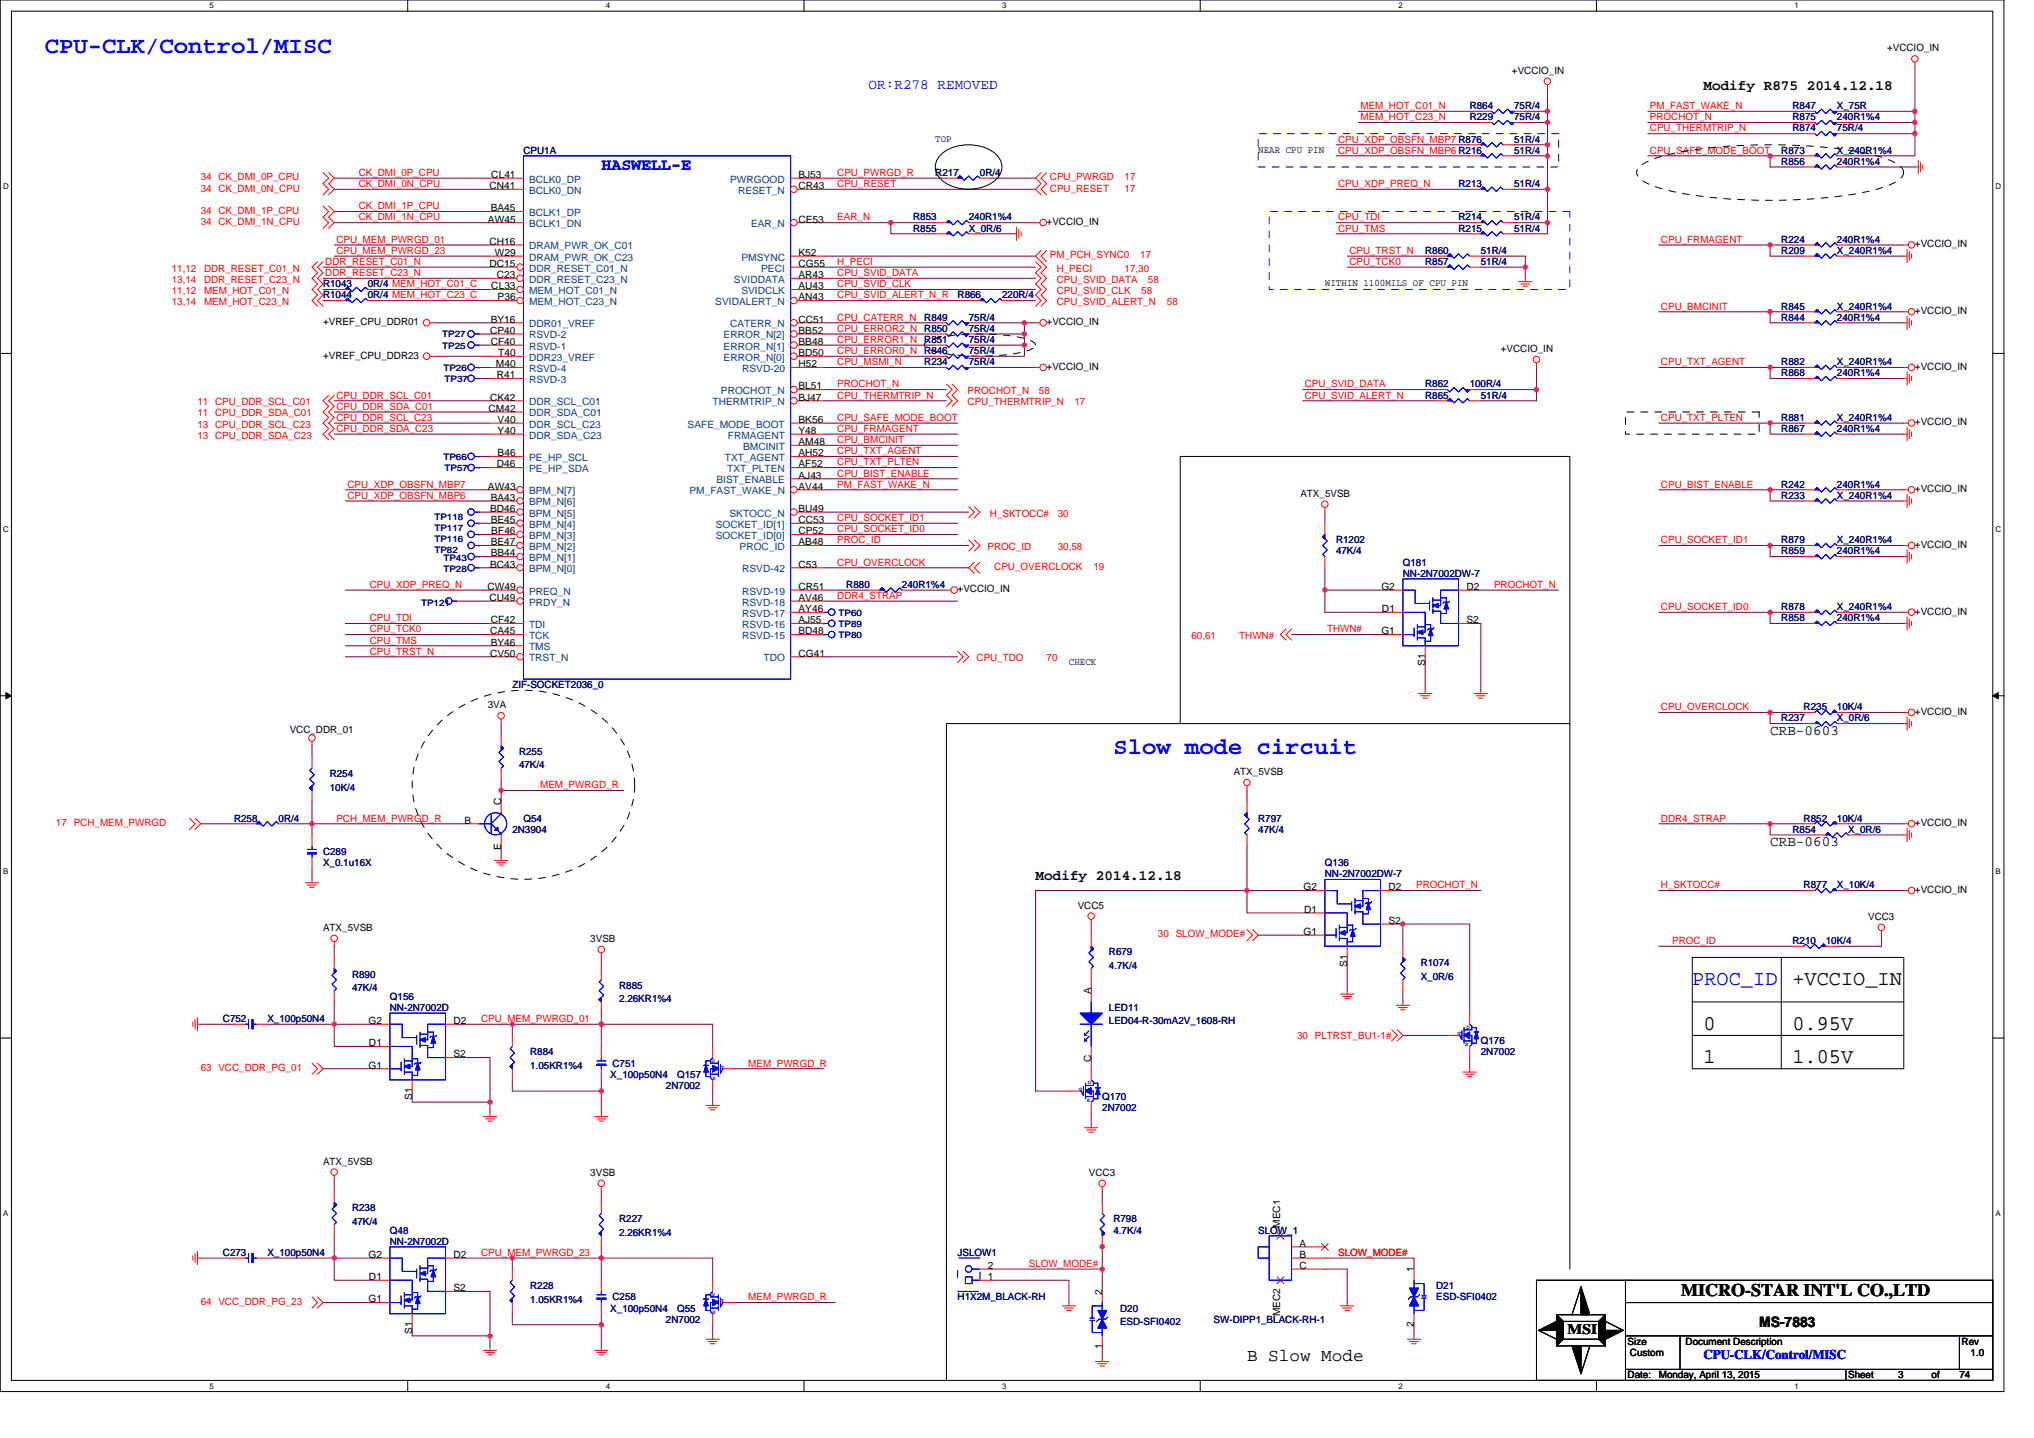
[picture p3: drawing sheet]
<svg xmlns="http://www.w3.org/2000/svg" width="297mm" height="210mm" viewBox="0 0 297 210" stroke-linecap="round" stroke-linejoin="round" font-family="sans-serif">
<defs><g id="words">
<g font-size="3.4" fill="#00f">
<text x="6.5" y="7.7">CPU-CLK/Control/MISC</text>
<text x="162.6" y="110.1">Slow mode circuit</text>
</g>
<text font-size="3.1" fill="#00f" x="247.1" y="143.9">PROC_ID</text>
<g font-size="3.1">
<text x="261.8" y="143.9">+VCCIO_IN</text>
<text x="248.8" y="150.4">0</text>
<text x="248.8" y="155.2">1</text>
<text x="261.8" y="150.4">0.95V</text>
<text x="261.8" y="155.2">1.05V</text>
</g>
<g font-size="2.6">
<text x="245.5" y="189.3">MICRO-STAR INT'L CO.,LTD</text>
<text x="182.1" y="198.8">B Slow Mode</text>
</g>
<text font-size="2.4" fill="#00f" x="87.8" y="24.8">HASWELL-E</text>
<text font-size="2.1" fill="#00f" x="126.8" y="13.1">OR:R278 REMOVED</text>
<g font-size="2.1">
<text x="248.8" y="13.1">Modify R875 2014.12.18</text>
<text x="258.5" y="107.3">CRB-0603</text>
<text x="258.5" y="123.6">CRB-0603</text>
<text x="151.2" y="128.6">Modify 2014.12.18</text>
<text x="228.9" y="194.9">MSI</text>
<text x="256.9" y="193.8">MS-7883</text>
</g>
<text font-size="1.9" fill="#00f" x="248.8" y="198.5">CPU-CLK/Control/MISC</text>
<g font-size="1.5">
<text x="220.8" y="10.8">+VCCIO_IN</text>
<text x="275.6" y="7.5">+VCCIO_IN</text>
<text x="136.6" y="20.7">TOP</text>
<text x="183.7" y="22.3">NEAR CPU PIN</text>
<text x="71.5" y="27.6">CN41</text>
<text x="71.8" y="26">CL41</text>
<text x="116.6" y="26">BJ53</text>
<text x="116.6" y="27.6">CR43</text>
<text x="71.3" y="32.5">AW45</text>
<text x="71.5" y="35.8">CH16</text>
<text x="71.7" y="30.9">BA45</text>
<text x="116.6" y="32.5">CE53</text>
<text x="152.8" y="32.9">+VCCIO_IN</text>
<text x="71.5" y="39">DC15</text>
<text x="72.3" y="37.4">W29</text>
<text x="72.6" y="40.6">C23</text>
<text x="116.6" y="37.4">K52</text>
<text x="116.6" y="40.6">AR43</text>
<text x="116.6" y="39">CG55</text>
<text x="193.5" y="41.8">WITHIN 1100MILS OF CPU PIN</text>
<text x="279.7" y="36.1">+VCCIO_IN</text>
<text x="47.2" y="47.5">+VREF_CPU_DDR01</text>
<text x="71.7" y="47.1">BY16</text>
<text x="71.8" y="42.2">CL33</text>
<text x="72.7" y="43.9">P36</text>
<text x="116.6" y="42.2">AU43</text>
<text x="116.6" y="47.1">CC51</text>
<text x="116.6" y="43.9">AN43</text>
<text x="152.8" y="47.5">+VCCIO_IN</text>
<text x="279.7" y="45.9">+VCCIO_IN</text>
<text x="47.2" y="52.4">+VREF_CPU_DDR23</text>
<text x="71.6" y="48.7">CP40</text>
<text x="71.7" y="50.4">CF40</text>
<text x="72.4" y="53.6">M40</text>
<text x="72.7" y="52">T40</text>
<text x="116.6" y="53.6">H52</text>
<text x="116.6" y="48.7">BB52</text>
<text x="116.6" y="50.4">BB48</text>
<text x="116.6" y="52">BD50</text>
<text x="152.8" y="54">+VCCIO_IN</text>
<text x="219.2" y="51.4">+VCCIO_IN</text>
<text x="279.7" y="54">+VCCIO_IN</text>
<text x="71.6" y="58.5">CK42</text>
<text x="72.6" y="55.2">R41</text>
<text x="116.6" y="56.9">BL51</text>
<text x="116.6" y="58.5">BJ47</text>
<text x="71.3" y="60.1">CM42</text>
<text x="72.7" y="63.4">Y40</text>
<text x="72.7" y="61.8">V40</text>
<text x="116.6" y="65">AM48</text>
<text x="116.6" y="61.8">BK56</text>
<text x="116.6" y="63.4">Y48</text>
<text x="279.7" y="62.1">+VCCIO_IN</text>
<text x="71.3" y="71.5">AW43</text>
<text x="72.6" y="68.3">D46</text>
<text x="72.7" y="66.6">B46</text>
<text x="116.6" y="66.6">AH52</text>
<text x="116.6" y="71.5">AV44</text>
<text x="116.6" y="68.3">AF52</text>
<text x="116.6" y="69.9">AJ43</text>
<text x="279.7" y="71.9">+VCCIO_IN</text>
<text x="71.6" y="74.8">BD46</text>
<text x="71.7" y="73.1">BA43</text>
<text x="71.7" y="76.4">BE45</text>
<text x="116.6" y="74.8">BU49</text>
<text x="116.6" y="76.4">CC53</text>
<text x="189.9" y="72.5">ATX_5VSB</text>
<text x="71.6" y="82.9">BC43</text>
<text x="71.7" y="79.6">BE47</text>
<text x="71.7" y="81.3">BB44</text>
<text x="71.8" y="78">BF46</text>
<text x="116.6" y="79.6">AB48</text>
<text x="116.6" y="82.9">C53</text>
<text x="116.6" y="78">CP52</text>
<text x="279.7" y="80">+VCCIO_IN</text>
<text x="71.2" y="86.1">CW49</text>
<text x="71.5" y="87.8">CU49</text>
<text x="116.6" y="86.1">CR51</text>
<text x="116.6" y="87.8">AV46</text>
<text x="116.6" y="89.4">AY46</text>
<text x="139.8" y="86.5">+VCCIO_IN</text>
<text x="201.7" y="86.1">G2</text>
<text x="201.8" y="89.4">D1</text>
<text x="214.1" y="86.1">D2</text>
<text x="279.7" y="89.7">+VCCIO_IN</text>
<text x="71.6" y="92.6">CA45</text>
<text x="71.6" y="95.9">CV50</text>
<text x="71.7" y="91">CF42</text>
<text x="71.7" y="94.3">BY46</text>
<text x="116.6" y="91">AJ55</text>
<text x="116.6" y="92.6">BD48</text>
<text x="116.6" y="95.9">CG41</text>
<text x="201.7" y="92.6">G1</text>
<text x="214.1" y="91">S2</text>
<text x="156.1" y="97.1">CHECK</text>
<text x="208.1" y="97.3" transform="rotate(-90 208.1 97.3)">S1</text>
<text x="42.3" y="107">VCC_DDR_01</text>
<text x="71.2" y="103.4">3VA</text>
<text x="279.7" y="104.4">+VCCIO_IN</text>
<text x="180.2" y="113.2">ATX_5VSB</text>
<text x="73.2" y="117.5" transform="rotate(-90 73.2 117.5)">C</text>
<text x="67.8" y="120.3">B</text>
<text x="73.2" y="124.1" transform="rotate(-90 73.2 124.1)">E</text>
<text x="279.7" y="120.6">+VCCIO_IN</text>
<text x="190.3" y="130">G2</text>
<text x="202.8" y="130">D2</text>
<text x="279.7" y="130.4">+VCCIO_IN</text>
<text x="47.2" y="135.9">ATX_5VSB</text>
<text x="86.2" y="137.5">3VSB</text>
<text x="157.4" y="132.7">VCC5</text>
<text x="190.3" y="136.5">G1</text>
<text x="190.4" y="133.3">D1</text>
<text x="202.8" y="134.9">S2</text>
<text x="272.8" y="134.3">VCC3</text>
<text x="196.7" y="141.1" transform="rotate(-90 196.7 141.1)">S1</text>
<text x="53.8" y="149.5">G2</text>
<text x="66.2" y="149.5">D2</text>
<text x="159.3" y="145.2" transform="rotate(-90 159.3 145.2)">A</text>
<text x="53.9" y="152.8">D1</text>
<text x="66.2" y="154.4">S2</text>
<text x="159.3" y="155" transform="rotate(-90 159.3 155)">C</text>
<text x="53.8" y="156">G1</text>
<text x="60.2" y="160.7" transform="rotate(-90 60.2 160.7)">S1</text>
<text x="47.2" y="170.1">ATX_5VSB</text>
<text x="86.2" y="171.7">3VSB</text>
<text x="159" y="171.7">VCC3</text>
<text x="187" y="179.3" transform="rotate(-90 187 179.3)">MEC1</text>
<text x="53.8" y="183.7">G2</text>
<text x="66.2" y="183.7">D2</text>
<text x="144.2" y="185.3">2</text>
<text x="189.8" y="182.1">A</text>
<text x="189.8" y="183.7">B</text>
<text x="189.8" y="185.3">C</text>
<text x="206.5" y="185.8" transform="rotate(-90 206.5 185.8)">1</text>
<text x="53.8" y="190.2">G1</text>
<text x="53.9" y="186.9">D1</text>
<text x="66.2" y="188.6">S2</text>
<text x="144.2" y="186.9">1</text>
<text x="160.9" y="189.1" transform="rotate(-90 160.9 189.1)">2</text>
<text x="60.2" y="194.8" transform="rotate(-90 60.2 194.8)">S1</text>
<text x="160.9" y="197" transform="rotate(-90 160.9 197)">1</text>
<text x="187" y="192.2" transform="rotate(-90 187 192.2)">MEC2</text>
<text x="206.5" y="193.8" transform="rotate(-90 206.5 193.8)">2</text>
<text x="237.7" y="196.4">Size</text>
<text x="246.2" y="196.4">Document Description</text>
<text x="286.5" y="196.4">Rev</text>
<text x="237.7" y="201.3">Date:</text>
<text x="238" y="198">Custom</text>
<text x="242.2" y="201.3">Monday, April 13, 2015</text>
<text x="269.9" y="201.3">Sheet</text>
<text x="277.2" y="201.3">3</text>
<text x="282.1" y="201.3">of</text>
<text x="286.1" y="201.3">74</text>
<text x="287.8" y="198">1.0</text>
</g>
<g font-size="1.5" fill="#f00">
<text x="198.7" y="17.6">MEM_HOT_C23_N</text>
<text x="198.7" y="15.9">MEM_HOT_C01_N</text>
<text x="241" y="15.9">PM_FAST_WAKE_N</text>
<text x="241" y="17.6">PROCHOT_N</text>
<text x="195.4" y="22.4">CPU_XDP_OBSFN_MBP6 R216</text>
<text x="195.4" y="20.8">CPU_XDP_OBSFN_MBP7 R876</text>
<text x="241" y="19.2">CPU_THERMTRIP_N</text>
<text x="241" y="22.4">CPU_SAFE_MODE_BOOT</text>
<text x="29.3" y="26.4">34 CK_DMI_0P_CPU</text>
<text x="29.3" y="28">34 CK_DMI_0N_CPU</text>
<text x="52.4" y="27.3">CK_DMI_0N_CPU</text>
<text x="52.4" y="25.7">CK_DMI_0P_CPU</text>
<text x="122.3" y="25.7">CPU_PWRGD_R</text>
<text x="122.3" y="27.3">CPU_RESET</text>
<text x="153.3" y="28">CPU_RESET</text>
<text x="153.3" y="26.4">CPU_PWRGD</text>
<text x="164.2" y="28">17</text>
<text x="164.2" y="26.4">17</text>
<text x="195.4" y="27.3">CPU_XDP_PREQ_N</text>
<text x="29.3" y="31.2">34 CK_DMI_1P_CPU</text>
<text x="29.3" y="32.9">34 CK_DMI_1N_CPU</text>
<text x="49.1" y="35.5">CPU_MEM_PWRGD_01</text>
<text x="52.4" y="32.2">CK_DMI_1N_CPU</text>
<text x="52.4" y="30.6">CK_DMI_1P_CPU</text>
<text x="122.3" y="32.2">EAR_N</text>
<text x="195.4" y="32.2">CPU_TDI</text>
<text x="195.4" y="33.8">CPU_TMS</text>
<text x="242.6" y="35.5">CPU_FRMAGENT</text>
<text x="25.1" y="39.7">11,12</text>
<text x="25.1" y="41.3">13,14</text>
<text x="29.8" y="39.7">DDR_RESET_C01_N</text>
<text x="29.8" y="41.3">DDR_RESET_C23_N</text>
<text x="47.5" y="38.7">DDR_RESET_C01_N</text>
<text x="47.5" y="40.3">DDR_RESET_C23_N</text>
<text x="49.1" y="37.1">CPU_MEM_PWRGD_23</text>
<text x="122.3" y="40.3">CPU_SVID_DATA</text>
<text x="122.3" y="42">CPU_SVID_CLK</text>
<text x="122.3" y="38.7">H_PECI</text>
<text x="153.3" y="37.7">PM_PCH_SYNC0</text>
<text x="154.3" y="41.3">CPU_SVID_DATA</text>
<text x="154.3" y="39.7">H_PECI</text>
<text x="164.2" y="39.7">17,30</text>
<text x="166.5" y="37.7">17</text>
<text x="167.6" y="41.3">58</text>
<text x="197.1" y="38.7">CPU_TCK0</text>
<text x="197.1" y="37.1">CPU_TRST_N</text>
<text x="25.1" y="42.9">11,12</text>
<text x="25.1" y="44.6">13,14</text>
<text x="29.8" y="42.9">MEM_HOT_C01_N</text>
<text x="29.8" y="44.6">MEM_HOT_C23_N</text>
<text x="122.3" y="46.8">CPU_CATERR_N</text>
<text x="122.3" y="43.6">CPU_SVID_ALERT_N_R</text>
<text x="154.3" y="42.9">CPU_SVID_CLK</text>
<text x="154.3" y="44.6">CPU_SVID_ALERT_N</text>
<text x="166.7" y="42.9">58</text>
<text x="170.4" y="44.6">58</text>
<text x="242.6" y="45.2">CPU_BMCINIT</text>
<text x="122.3" y="53.3">CPU_MSMI_N</text>
<text x="122.3" y="50.1">CPU_ERROR1_N</text>
<text x="122.3" y="51.7">CPU_ERROR0_N</text>
<text x="122.3" y="48.5">CPU_ERROR2_N</text>
<text x="242.6" y="53.3">CPU_TXT_AGENT</text>
<text x="28.8" y="59.2">11 CPU_DDR_SCL_C01</text>
<text x="49.1" y="59.8">CPU_DDR_SDA_C01</text>
<text x="49.1" y="58.2">CPU_DDR_SCL_C01</text>
<text x="122.3" y="56.6">PROCHOT_N</text>
<text x="122.3" y="58.2">CPU_THERMTRIP_N</text>
<text x="141.3" y="57.6">PROCHOT_N</text>
<text x="141.3" y="59.2">CPU_THERMTRIP_N</text>
<text x="151.7" y="57.6">58</text>
<text x="156.9" y="59.2">17</text>
<text x="190.6" y="58.2">CPU_SVID_ALERT_N</text>
<text x="190.6" y="56.6">CPU_SVID_DATA</text>
<text x="28.8" y="60.8">11 CPU_DDR_SDA_C01</text>
<text x="28.8" y="62.4">13 CPU_DDR_SCL_C23</text>
<text x="28.8" y="64.1">13 CPU_DDR_SDA_C23</text>
<text x="49.1" y="61.5">CPU_DDR_SCL_C23</text>
<text x="49.1" y="63.1">CPU_DDR_SDA_C23</text>
<text x="122.3" y="64.7">CPU_BMCINIT</text>
<text x="122.3" y="61.5">CPU_SAFE_MODE_BOOT</text>
<text x="122.3" y="63.1">CPU_FRMAGENT</text>
<text x="242.6" y="61.5">CPU_TXT_PLTEN</text>
<text x="50.8" y="71.2">CPU_XDP_OBSFN_MBP7</text>
<text x="122.3" y="69.6">CPU_BIST_ENABLE</text>
<text x="122.3" y="68">CPU_TXT_PLTEN</text>
<text x="122.3" y="71.2">PM_FAST_WAKE_N</text>
<text x="122.3" y="66.3">CPU_TXT_AGENT</text>
<text x="242.6" y="71.2">CPU_BIST_ENABLE</text>
<text x="50.8" y="72.8">CPU_XDP_OBSFN_MBP6</text>
<text x="122.3" y="77.7">CPU_SOCKET_ID0</text>
<text x="122.3" y="76.1">CPU_SOCKET_ID1</text>
<text x="144.6" y="75.4">H_SKTOCC#</text>
<text x="154.5" y="75.4">30</text>
<text x="122.3" y="79.3">PROC_ID</text>
<text x="122.3" y="82.6">CPU_OVERCLOCK</text>
<text x="144.2" y="80.3">PROC_ID</text>
<text x="145.2" y="83.2">CPU_OVERCLOCK</text>
<text x="154.5" y="80.3">30,58</text>
<text x="159.7" y="83.2">19</text>
<text x="242.6" y="79.3">CPU_SOCKET_ID1</text>
<text x="54" y="85.9">CPU_XDP_PREQ_N</text>
<text x="122.3" y="87.5">DDR4_STRAP</text>
<text x="218.2" y="85.9">PROCHOT_N</text>
<text x="242.6" y="89.1">CPU_SOCKET_ID0</text>
<text x="54" y="90.7">CPU_TDI</text>
<text x="54" y="92.4">CPU_TCK0</text>
<text x="54" y="94">CPU_TMS</text>
<text x="54" y="95.6">CPU_TRST_N</text>
<text x="174" y="93.3">60,61</text>
<text x="181" y="93.3">THWN#</text>
<text x="193.8" y="92.4">THWN#</text>
<text x="142.6" y="96.6">CPU_TDO</text>
<text x="152.8" y="96.6">70</text>
<text x="242.6" y="103.7">CPU_OVERCLOCK</text>
<text x="49.1" y="120">PCH_MEM_PWRGD_R</text>
<text x="78.9" y="115.1">MEM_PWRGD_R</text>
<text x="242.6" y="120">DDR4_STRAP</text>
<text x="8.2" y="120.6">17 PCH_MEM_PWRGD</text>
<text x="206.8" y="129.7">PROCHOT_N</text>
<text x="242.6" y="129.7">H_SKTOCC#</text>
<text x="169.1" y="136.9">30 SLOW_MODE#</text>
<text x="244.2" y="137.9">PROC_ID</text>
<text x="70.3" y="149.2">CPU_MEM_PWRGD_01</text>
<text x="109.3" y="155.7">MEM_PWRGD_R</text>
<text x="189.4" y="151.7">30 PLTRST_BU1-1#</text>
<text x="29.3" y="156.4">63 VCC_DDR_PG_01</text>
<text x="70.3" y="183.4">CPU_MEM_PWRGD_23</text>
<text x="150.2" y="185">SLOW_MODE#</text>
<text x="195.4" y="183.4">SLOW_MODE#</text>
<text x="29.3" y="190.5">64 VCC_DDR_PG_23</text>
<text x="109.3" y="189.9">MEM_PWRGD_R</text>
</g>
<g font-size="1.5" fill="#000080">
<text x="214.6" y="15.9">R864</text>
<text x="214.6" y="17.6">R229</text>
<text x="221.1" y="15.9">75R/4</text>
<text x="221.1" y="17.6">75R/4</text>
<text x="261.8" y="17.6">R875</text>
<text x="261.8" y="15.9">R847</text>
<text x="268.3" y="17.6">240R1%4</text>
<text x="268.3" y="15.9">X_75R</text>
<text x="76.5" y="22.5">CPU1A</text>
<text x="221.1" y="20.8">51R/4</text>
<text x="221.1" y="22.5">51R/4</text>
<text x="260.1" y="22.5">R873</text>
<text x="261.8" y="19.2">R874</text>
<text x="268.3" y="19.2">75R/4</text>
<text x="268.3" y="22.5">X_240R1%4</text>
<text x="136.6" y="25.7">R217</text>
<text x="143.1" y="25.7">0R/4</text>
<text x="213" y="27.3">R213</text>
<text x="221.1" y="27.3">51R/4</text>
<text x="260.1" y="24.1">R856</text>
<text x="268.3" y="24.1">240R1%4</text>
<text x="133.3" y="32.2">R853</text>
<text x="133.3" y="33.8">R855</text>
<text x="141.5" y="32.2">240R1%4</text>
<text x="141.5" y="33.8">X_0R/6</text>
<text x="213" y="33.8">R215</text>
<text x="213" y="32.2">R214</text>
<text x="221.1" y="33.8">51R/4</text>
<text x="221.1" y="32.2">51R/4</text>
<text x="260.1" y="35.5">R224</text>
<text x="268.3" y="35.5">240R1%4</text>
<text x="47.2" y="42">R1043</text>
<text x="53.7" y="42">0R/4 MEM_HOT_C01_C</text>
<text x="208.1" y="37.1">R860</text>
<text x="208.1" y="38.7">R857</text>
<text x="216.3" y="37.1">51R/4</text>
<text x="216.3" y="38.7">51R/4</text>
<text x="260.1" y="37.1">R209</text>
<text x="268.3" y="37.1">X_240R1%4</text>
<text x="47.2" y="43.6">R1044</text>
<text x="53.7" y="43.6">0R/4 MEM_HOT_C23_C</text>
<text x="135" y="46.8">R849</text>
<text x="139.8" y="43.6">R866</text>
<text x="141.5" y="46.8">75R/4</text>
<text x="146.3" y="43.6">220R/4</text>
<text x="260.1" y="46.8">R844</text>
<text x="260.1" y="45.2">R845</text>
<text x="268.3" y="46.8">240R1%4</text>
<text x="268.3" y="45.2">X_240R1%4</text>
<text x="135" y="50.1">R851</text>
<text x="135" y="51.7">R846</text>
<text x="135" y="53.3">R234</text>
<text x="135" y="48.5">R850</text>
<text x="141.5" y="50.1">75R/4</text>
<text x="141.5" y="51.7">75R/4</text>
<text x="141.5" y="53.3">75R/4</text>
<text x="141.5" y="48.5">75R/4</text>
<text x="260.1" y="53.3">R882</text>
<text x="268.3" y="53.3">X_240R1%4</text>
<text x="208.1" y="58.2">R865</text>
<text x="208.1" y="56.6">R862</text>
<text x="214.6" y="56.6">100R/4</text>
<text x="216.3" y="58.2">51R/4</text>
<text x="260.1" y="55">R868</text>
<text x="268.3" y="55">240R1%4</text>
<text x="260.1" y="61.5">R881</text>
<text x="260.1" y="63.1">R867</text>
<text x="268.3" y="61.5">X_240R1%4</text>
<text x="268.3" y="63.1">240R1%4</text>
<text x="260.1" y="71.2">R242</text>
<text x="268.3" y="71.2">240R1%4</text>
<text x="260.1" y="72.8">R233</text>
<text x="268.3" y="72.8">X_240R1%4</text>
<text x="195.1" y="79.4">R1202</text>
<text x="195.1" y="81">47K/4</text>
<text x="204.9" y="82.6">Q181</text>
<text x="260.1" y="81">R859</text>
<text x="260.1" y="79.4">R879</text>
<text x="268.3" y="81">240R1%4</text>
<text x="268.3" y="79.4">X_240R1%4</text>
<text x="123.6" y="85.9">R880</text>
<text x="131.7" y="85.9">240R1%4</text>
<text x="204.9" y="84.2">NN-2N7002DW-7</text>
<text x="260.1" y="89.1">R878</text>
<text x="268.3" y="89.1">X_240R1%4</text>
<text x="260.1" y="90.7">R858</text>
<text x="268.3" y="90.7">240R1%4</text>
<text x="74.8" y="100.5">ZIF-SOCKET2036_0</text>
<text x="260.1" y="105.3">R237</text>
<text x="263.4" y="103.7">R235</text>
<text x="268.3" y="103.7">10K/4</text>
<text x="268.3" y="105.3">X_0R/6</text>
<text x="48.2" y="113.5">R254</text>
<text x="75.8" y="110.2">R255</text>
<text x="75.8" y="112.2">47K/4</text>
<text x="34.2" y="120">R258</text>
<text x="40.7" y="120">0R/4</text>
<text x="48.2" y="115.4">10K/4</text>
<text x="76.5" y="120">Q54</text>
<text x="183.7" y="120">R797</text>
<text x="263.4" y="120">R852</text>
<text x="268.3" y="120">10K/4</text>
<text x="47.2" y="124.9">C289</text>
<text x="74.8" y="121.6">2N3904</text>
<text x="183.7" y="121.6">47K/4</text>
<text x="261.8" y="121.6">R854</text>
<text x="269.9" y="121.6">X_0R/6</text>
<text x="47.2" y="126.5">X_0.1u16X</text>
<text x="193.5" y="126.5">Q136</text>
<text x="193.5" y="128.1">NN-2N7002DW-7</text>
<text x="263.4" y="129.7">R877</text>
<text x="268.3" y="129.7">X_10K/4</text>
<text x="261.8" y="137.9">R210</text>
<text x="266.6" y="137.9">10K/4</text>
<text x="51.4" y="142.7">R890</text>
<text x="161.9" y="139.5">R679</text>
<text x="161.9" y="141.4">4.7K/4</text>
<text x="207.5" y="141.1">R1074</text>
<text x="207.5" y="143.1">X_0R/6</text>
<text x="32.6" y="149.2">C752</text>
<text x="39" y="149.2">X_100p50N4</text>
<text x="51.4" y="144.7">47K/4</text>
<text x="56.9" y="146">Q156</text>
<text x="56.9" y="147.6">NN-2N7002D</text>
<text x="90.4" y="144.4">R885</text>
<text x="90.4" y="146.3">2.26KR1%4</text>
<text x="161.9" y="147.6">LED11</text>
<text x="161.9" y="149.6">LED04-R-30mA2V_1608-RH</text>
<text x="77.4" y="154.1">R884</text>
<text x="89.4" y="155.7">C751</text>
<text x="216.3" y="152.5">Q176</text>
<text x="216.3" y="154.1">2N7002</text>
<text x="77.4" y="156.1">1.05KR1%4</text>
<text x="89.1" y="157.4">X_100p50N4</text>
<text x="97.3" y="159">2N7002</text>
<text x="98.9" y="157.4">Q157</text>
<text x="161" y="160.6">Q170</text>
<text x="161" y="162.2">2N7002</text>
<text x="51.4" y="176.9">R238</text>
<text x="51.4" y="178.8">47K/4</text>
<text x="90.4" y="178.5">R227</text>
<text x="162.6" y="178.5">R798</text>
<text x="32.6" y="183.4">C273</text>
<text x="39" y="183.4">X_100p50N4</text>
<text x="56.9" y="180.1">Q48</text>
<text x="56.9" y="181.8">NN-2N7002D</text>
<text x="90.4" y="180.5">2.26KR1%4</text>
<text x="139.8" y="183.4">JSLOW1</text>
<text x="162.6" y="180.1">4.7K/4</text>
<text x="183.7" y="180.1">SLOW_1</text>
<text x="77.4" y="188.3">R228</text>
<text x="77.4" y="190.2">1.05KR1%4</text>
<text x="89.1" y="191.5">X_100p50N4</text>
<text x="89.4" y="189.9">C258</text>
<text x="98.9" y="191.5">Q55</text>
<text x="139.8" y="189.9">H1X2M_BLACK-RH</text>
<text x="163.6" y="191.5">D20</text>
<text x="209.7" y="188.3">D21</text>
<text x="209.7" y="189.9">ESD-SFI0402</text>
<text x="97.3" y="193.1">2N7002</text>
<text x="163.6" y="193.5">ESD-SFI0402</text>
<text x="177.2" y="193.1">SW-DIPP1_BLACK-RH-1</text>
</g>
<g font-size="1.5" fill="#004080">
<text x="77.3" y="26.7">BCLK0_DP</text>
<text x="77.3" y="28.3">BCLK0_DN</text>
<text x="106.6" y="26.7">PWRGOOD</text>
<text x="107.8" y="28.3">RESET_N</text>
<text x="77.3" y="31.5">BCLK1_DP</text>
<text x="77.3" y="33.2">BCLK1_DN</text>
<text x="109.7" y="33.2">EAR_N</text>
<text x="77.3" y="38.1">DRAM_PWR_OK_C23</text>
<text x="77.3" y="36.4">DRAM_PWR_OK_C01</text>
<text x="77.3" y="41.3">DDR_RESET_C23_N</text>
<text x="77.3" y="39.7">DDR_RESET_C01_N</text>
<text x="107.2" y="41.3">SVIDDATA</text>
<text x="108.3" y="38.1">PMSYNC</text>
<text x="111.2" y="39.7">PECI</text>
<text x="77.3" y="44.6">MEM_HOT_C23_N</text>
<text x="77.3" y="42.9">MEM_HOT_C01_N</text>
<text x="77.3" y="47.8">DDR01_VREF</text>
<text x="104.5" y="44.6">SVIDALERT_N</text>
<text x="106.6" y="47.8">CATERR_N</text>
<text x="108.3" y="42.9">SVIDCLK</text>
<text x="77.3" y="49.4">RSVD-2</text>
<text x="77.3" y="51.1">RSVD-1</text>
<text x="77.3" y="52.7">DDR23_VREF</text>
<text x="105.7" y="49.4">ERROR_N[2]</text>
<text x="105.7" y="51.1">ERROR_N[1]</text>
<text x="105.7" y="52.7">ERROR_N[0]</text>
<text x="77.3" y="59.2">DDR_SCL_C01</text>
<text x="77.3" y="54.3">RSVD-4</text>
<text x="77.3" y="55.9">RSVD-3</text>
<text x="104.1" y="59.2">THERMTRIP_N</text>
<text x="105.3" y="57.6">PROCHOT_N</text>
<text x="108.4" y="54.3">RSVD-20</text>
<text x="77.3" y="64.1">DDR_SDA_C23</text>
<text x="77.3" y="60.8">DDR_SDA_C01</text>
<text x="77.3" y="62.4">DDR_SCL_C23</text>
<text x="100.4" y="62.4">SAFE_MODE_BOOT</text>
<text x="106.3" y="64.1">FRMAGENT</text>
<text x="108.5" y="65.7">BMCINIT</text>
<text x="77.3" y="67.3">PE_HP_SCL</text>
<text x="77.3" y="68.9">PE_HP_SDA</text>
<text x="104.6" y="70.6">BIST_ENABLE</text>
<text x="105.9" y="67.3">TXT_AGENT</text>
<text x="106.2" y="68.9">TXT_PLTEN</text>
<text x="77.3" y="72.2">BPM_N[7]</text>
<text x="77.3" y="73.8">BPM_N[6]</text>
<text x="77.3" y="75.4">BPM_N[5]</text>
<text x="77.3" y="77.1">BPM_N[4]</text>
<text x="100.7" y="72.2">PM_FAST_WAKE_N</text>
<text x="104.5" y="77.1">SOCKET_ID[1]</text>
<text x="106.5" y="75.4">SKTOCC_N</text>
<text x="77.3" y="78.7">BPM_N[3]</text>
<text x="77.3" y="80.3">BPM_N[2]</text>
<text x="77.3" y="81.9">BPM_N[1]</text>
<text x="77.3" y="83.6">BPM_N[0]</text>
<text x="104.5" y="78.7">SOCKET_ID[0]</text>
<text x="108" y="80.3">PROC_ID</text>
<text x="108.4" y="83.6">RSVD-42</text>
<text x="77.3" y="86.8">PREQ_N</text>
<text x="77.3" y="88.4">PRDY_N</text>
<text x="108.4" y="86.8">RSVD-19</text>
<text x="108.4" y="88.4">RSVD-18</text>
<text x="77.3" y="91.7">TDI</text>
<text x="77.3" y="93.3">TCK</text>
<text x="77.3" y="95">TMS</text>
<text x="108.4" y="90.1">RSVD-17</text>
<text x="108.4" y="91.7">RSVD-16</text>
<text x="108.4" y="93.3">RSVD-15</text>
<text x="77.3" y="96.6">TRST_N</text>
<text x="111.5" y="96.6">TDO</text>
</g>
<g font-size="1.3" fill="#000080">
<text x="64.6" y="50.9">TP25</text>
<text x="64.6" y="49.3">TP27</text>
<text x="64.7" y="54.2">TP26</text>
<text x="64.9" y="55.8">TP37</text>
<text x="64.7" y="67.2">TP66</text>
<text x="64.9" y="68.8">TP57</text>
<text x="63.4" y="77.6">TP117</text>
<text x="63.4" y="75.9">TP118</text>
<text x="63.4" y="80.8">TP82</text>
<text x="63.4" y="79.2">TP116</text>
<text x="64.7" y="83.6">TP28</text>
<text x="64.7" y="82">TP43</text>
<text x="61.5" y="88.5">TP121</text>
<text x="122.4" y="89.9">TP60</text>
<text x="122.4" y="93.2">TP80</text>
<text x="122.4" y="91.5">TP89</text>
</g>
<g font-size="1.2">
<text x="30.6" y="1.2">5</text>
<text x="88.5" y="1.2">4</text>
<text x="146.3" y="1.2">3</text>
<text x="204.2" y="1.2">2</text>
<text x="262.1" y="1.2">1</text>
<text x=".5" y="27.6">D</text>
<text x="291.4" y="27.6">D</text>
<text x=".5" y="77.6">C</text>
<text x="291.4" y="77.6">C</text>
<text x=".5" y="127.6">B</text>
<text x="291.4" y="127.6">B</text>
<text x=".5" y="177.6">A</text>
<text x="291.4" y="177.6">A</text>
<text x="30.6" y="202.8">5</text>
<text x="88.5" y="202.8">4</text>
<text x="146.3" y="202.8">3</text>
<text x="204.2" y="202.8">2</text>
<text x="262.1" y="202.8">1</text>
</g>
<g font-size=".8" fill="#00f">
<text x="103.9" y="155.1">D</text>
<text x="212.8" y="151.2">G</text>
<text x="214" y="152.8">S</text>
<text x="214.1" y="150.2">D</text>
<text x="104.1" y="157.7">S</text>
<text x="105.2" y="156">G</text>
<text x="157.6" y="159.3">G</text>
<text x="158.7" y="160.9">S</text>
<text x="158.9" y="158.3">D</text>
<text x="103.9" y="189.2">D</text>
<text x="104.1" y="191.8">S</text>
<text x="105.2" y="190.2">G</text>
</g>
</g></defs>
<path d="M0 0h292.6v203.2h-292.6zM1.7 1.6h289.3v200h-289.3z" fill="none" stroke="#000" stroke-width=".15"/>
<g fill="#fff">
<path d="M30.6 .2h.6v1.3h-.6z"/>
<path d="M30.6 201.8h.6v1.3h-.6z"/>
</g>
<path d="M59.5 0v1.6M59.5 201.6v1.6" fill="none" stroke="#000" stroke-width=".15"/>
<g fill="#fff">
<path d="M88.5 .2h.6v1.3h-.6z"/>
<path d="M88.5 201.8h.6v1.3h-.6z"/>
</g>
<path d="M117.4 0v1.6M117.4 201.6v1.6" fill="none" stroke="#000" stroke-width=".15"/>
<g fill="#fff">
<path d="M146.3 .2h.7v1.3h-.7z"/>
<path d="M146.3 201.8h.7v1.3h-.7z"/>
</g>
<path d="M175.3 0v1.6M175.3 201.6v1.6" fill="none" stroke="#000" stroke-width=".15"/>
<g fill="#fff">
<path d="M204.2 .2h.6v1.3h-.6z"/>
<path d="M204.2 201.8h.6v1.3h-.6z"/>
</g>
<path d="M233.1 0v1.6M233.1 201.6v1.6" fill="none" stroke="#000" stroke-width=".15"/>
<g fill="#fff">
<path d="M262.1 .2h.6v1.3h-.6z"/>
<path d="M262.1 201.8h.6v1.3h-.6z"/>
<path d="M.5 26.6h.8v1.3h-.8z"/>
<path d="M291.4 26.6h.9v1.3h-.9z"/>
<path d="M.5 76.6h.8v1.3h-.8z"/>
<path d="M291.4 76.6h.9v1.3h-.9z"/>
</g>
<path d="M0 51.6h1.7M291 51.6h1.6" fill="none" stroke="#000" stroke-width=".15"/>
<g fill="#fff">
<path d="M.5 126.6h.7v1.3h-.7z"/>
<path d="M291.4 126.6h.8v1.3h-.8z"/>
</g>
<path d="M0 101.6h1.7M291 101.6h1.6" fill="none" stroke="#000" stroke-width=".15"/>
<path d="M.9 101.1l.8 .5-.8 .4zM291 101.6l.8-.5v.9z" fill="#000" stroke="#000" stroke-width=".15"/>
<g fill="#fff">
<path d="M.5 176.6h.7v1.2h-.7z"/>
<path d="M291.4 176.6h.8v1.2h-.8z"/>
</g>
<g fill="none" stroke="#000" stroke-width=".15">
<path d="M137.4 22.6a6.4 6.4 0 0 1 8.1 0 2.48 2.48 0 0 1-.6 4.1 6.5 6.5 0 0 1-7.5-.5 2.4 2.4 0 0 1 0-3.6zM172.4 105.7v-39h56.9v39M247.1 139.8h30.9v16.3h-30.9zM260.1 139.8v16.3M0 151.6h1.7M247.1 146.3h30.9M247.1 151.2h30.9M291 151.6h1.6M224.4 186.9h66.6v14.7h-66.6zM224.7 194.3l2.6 1.3M227.3 192h7.2v4.5h-7.2zM227.3 192l1 1"/>
<path d="M228.3 193h5.2v2.6h-5.2zM228.3 195.6l-1 .9M229.3 185.3v-79.6h-91.1v95.9M230.9 187.9l-1.3 4.1M232.2 196.5l-1.3 4.1M233.5 195.6l1 .9M234.5 193l2.6 1.3M234.5 192l-1 1M237.4 190.2h53.6M237.4 186.9v14.7M237.4 200h53.6M237.4 195.1h53.6"/>
<path d="M245.3 195.1v4.9M269.6 200v1.6M286.1 195.1v4.9"/>
</g>
<g fill="none" stroke="#800040" stroke-width=".15">
<path d="M198.4 16.3h17.9M198.4 17.9h17.9M222.8 16.3h3.2M222.8 17.9h3.2M226 16.3v1.6M226 13v3.3M226 17.9v3.2M240.6 16.3h22.8M240.6 19.5h22.8M240.6 17.9h22.8M269.9 16.3h9.8M269.9 19.5h9.8"/>
<path d="M269.9 17.9h9.8M279.7 16.3v1.6M279.7 19.5v3.3h-9.8M279.7 9.8v6.5M279.7 17.9v1.6M47.2 39h24.4M48.8 27.6h22.8M48.8 26h22.8M48.8 35.8h22.8M48.8 32.5h22.8M48.8 30.9h22.8M48.8 37.4h22.8"/>
<path d="M120.3 37.4h30.9M120.3 32.5h9.8M120.3 27.6h30.9M120.3 39h30.9M120.3 26h17.9M130.1 32.5v1.6h6.5M130.1 32.5h6.5M143.1 34.1h4.9M143.1 32.5h8.1M144.7 26h6.5M195.1 34.1h19.5M195.1 22.8h19.5"/>
<path d="M195.1 21.1h19.5M195.1 32.5h19.5M195.1 27.6h19.5M196.7 39h13M196.7 37.4h13M216.3 39h6.5v1.6M216.3 37.4h6.5v1.6M221.1 22.8h4.9M221.1 21.1h4.9M221.1 32.5h4.9M221.1 27.6h4.9M226 21.1v1.7"/>
<path d="M226 32.5v1.6h-4.9M226 27.6v4.9M226 22.8v4.8M240.6 22.8h17.9M242.2 35.8h16.3M258.5 22.8h4.9M258.5 35.8h4.9M258.5 22.8v1.6h4.9M258.5 35.8v1.6h4.9M269.9 24.4h9.8M269.9 37.4h8.1M269.9 35.8h8.1"/>
<path d="M47.2 40.6h24.4M47.2 42.3h1.6M47.2 43.9h1.6M48.8 58.5h22.8M55.3 43.9h16.3M55.3 42.3h16.3M63.4 52h8.2M63.4 47.1h8.2M70 53.7h1.6M70 55.3h1.6M70 48.8h1.6M70 50.4h1.6"/>
<path d="M120.3 53.7h16.3M120.3 50.4h16.3M120.3 47.1h16.3M120.3 52h16.3M120.3 48.8h16.3M120.3 43.9h21.2M120.3 40.6h30.9M120.3 42.3h30.9M120.3 56.9h17.9M120.3 58.5h17.9M143.1 47.1h6.5M143.1 48.8h6.5"/>
<path d="M143.1 50.4h6.5M143.1 53.7h8.1M148 43.9h3.2M149.6 48.8v1.6M149.6 47.1v1.7M149.6 50.4v1.6h-6.5M149.6 47.1h1.6M190.2 58.5h19.5M190.2 56.9h19.5M216.3 56.9h8.1M224.4 56.9v1.6h-8.1M224.4 53.7v3.2"/>
<path d="M242.2 53.7h16.3M242.2 45.5h16.3M258.5 53.7h4.9M258.5 45.5h4.9M258.5 53.7v1.6h4.9M258.5 45.5v1.6h4.9M269.9 55.3h8.1M269.9 53.7h8.1M269.9 47.1h8.1M269.9 45.5h8.1M48.8 60.2h22.8M48.8 61.8h22.8"/>
<path d="M48.8 63.4h22.8M50.4 71.5h21.2M50.4 73.2h21.2M70 66.7h1.6M70 68.3h1.6M70 74.8h1.6M70 76.4h1.6M70 78h1.6M70 79.7h1.6M120.3 74.8h21.2M120.3 79.7h21.2M120.3 78h19.5"/>
<path d="M120.3 76.4h19.5M120.3 65h19.5M120.3 61.8h19.5M120.3 69.9h19.5M120.3 63.4h19.5M120.3 68.3h19.5M120.3 71.5h19.5M120.3 66.7h19.5M193.5 74.8v1.6M242.2 61.8h16.3M242.2 71.5h16.3M242.2 79.7h16.3"/>
<path d="M258.5 71.5h4.9M258.5 61.8h4.9M258.5 79.7h4.9M258.5 71.5v1.7h4.9M258.5 61.8v1.6h4.9M258.5 79.7v1.6h4.9M269.9 73.2h8.1M269.9 71.5h8.1M269.9 63.4h8.1M269.9 61.8h8.1M269.9 79.7h8.1M50.4 86.2h21.2"/>
<path d="M50.4 91h21.2M50.4 92.7h21.2M50.4 94.3h21.2M50.4 95.9h21.2M66.7 87.8h4.9M70 82.9h1.6M70 81.3h1.6M120.3 86.2h6.5M120.3 82.9h21.2M120.3 95.9h19.5M120.3 87.8h19.5M133.3 86.2h4.9"/>
<path d="M188.6 92.7h14.6M193.5 86.2h9.7M193.5 86.2v3.2h9.7M193.5 82.9v3.3M208.1 95.9v4.9M214.6 91h1.7v9.8M214.6 86.2h13M242.2 89.4h16.3M258.5 89.4h4.9M258.5 89.4v1.6h4.9M269.9 91h8.1M269.9 89.4h8.1"/>
<path d="M269.9 81.3h8.1M45.6 108.9v1.7M45.6 117.1v3.2M73.2 115.4h17.9M73.2 113.8v1.6M73.2 115.4v1.7M73.2 105.7v1.6M182.1 115.4v1.7M242.2 104h16.3M258.5 104h4.9M258.5 104v1.7h4.9M269.9 105.7h8.1"/>
<path d="M269.9 104h8.1M29.3 120.3h6.5M42.3 120.3h3.3M45.6 126.8v1.6M45.6 120.3v1.6M45.6 120.3h22.7M48.8 138.2v1.6M73.2 123.5v1.7M87.8 139.8v1.6M159.4 134.9v1.6M182.1 130v3.3h9.8M182.1 123.5v6.5"/>
<path d="M182.1 130h9.8M182.1 130h-30.9v29.3h4.9M183.7 136.5h8.2M196.7 139.8v4.9M203.2 130h13.1M203.2 134.9h1.7M204.9 134.9h9.7v13M204.9 134.9v3.3M242.2 138.2h19.6M242.2 130h21.2M242.2 120.3h16.3M258.5 120.3h4.9"/>
<path d="M258.5 120.3v1.6h6.5M269.9 120.3h8.1M269.9 130h8.1M271.5 121.9h6.5M274.8 136.5v1.7h-6.5M29.3 149.6h4.9M39 149.6h9.8v3.2h6.5M47.2 156.1h8.1M48.8 146.3v3.3h6.5M60.2 159.3v1.6h11.4M66.7 154.4h4.9v6.5M66.7 149.6h8.1"/>
<path d="M74.8 149.6h13M74.8 149.6v1.6M74.8 157.7v1.6h13M87.8 159.3v3.3M87.8 149.6v3.2M87.8 147.9v1.7M87.8 157.7v1.6M87.8 149.6h16.3v3.2M104.1 159.3v1.6M107.3 156.1h13M159.4 154.4v1.7M159.4 143.1v1.6"/>
<path d="M204.9 151.2h6.5M204.9 144.7v1.6M214.6 154.4v1.7M48.8 172.3v1.6M71.6 160.9v1.7M87.8 173.9v1.7M159.4 162.6v1.6M161 173.9v1.7M29.3 183.7h4.9M39 183.7h9.8v3.2h6.5M47.2 190.2h8.1M48.8 180.4v3.3h6.5"/>
<path d="M60.2 193.4v1.7h11.4M66.7 188.6h4.9v6.5M66.7 183.7h8.1M71.6 195.1v1.6M74.8 183.7h13v3.2M74.8 183.7v1.6M74.8 191.8v1.6h13M87.8 193.4v3.3M87.8 191.8v1.6M87.8 182.1v1.6h16.3v3.2M104.1 193.4v1.7M107.3 190.2h14.7"/>
<path d="M144.7 186.9h11.4v3.3M144.7 185.3h16.3M161 185.3v3.3M161 196.7v1.6M161 182.1v3.2M193.5 185.3h3.2v4.9M193.5 183.7h13v1.6M206.5 193.4v1.7"/>
</g>
<g fill="#f0f" stroke="#f0f" stroke-width=".15">
<circle cx="258.5" cy="89.4" r=".32"/>
<circle cx="258.5" cy="22.8" r=".32"/>
<circle cx="226" cy="16.3" r=".32"/>
<circle cx="161" cy="185.3" r=".32"/>
<circle cx="258.5" cy="120.3" r=".32"/>
<circle cx="258.5" cy="71.5" r=".32"/>
<circle cx="149.6" cy="50.4" r=".31"/>
<circle cx="226" cy="32.5" r=".32"/>
<circle cx="226" cy="27.6" r=".32"/>
<circle cx="224.4" cy="56.9" r=".32"/>
<circle cx="258.5" cy="61.8" r=".32"/>
<circle cx="74.8" cy="149.5" r=".32"/>
<circle cx="279.6" cy="16.3" r=".32"/>
<circle cx="226" cy="22.8" r=".32"/>
<circle cx="87.8" cy="149.5" r=".32"/>
<circle cx="279.6" cy="19.5" r=".32"/>
<circle cx="222.7" cy="39" r=".32"/>
<circle cx="73.2" cy="115.4" r=".31"/>
<circle cx="87.8" cy="159.3" r=".32"/>
<circle cx="48.8" cy="149.5" r=".32"/>
<circle cx="87.8" cy="193.4" r=".32"/>
<circle cx="87.8" cy="183.7" r=".32"/>
<circle cx="48.8" cy="183.7" r=".32"/>
<circle cx="71.6" cy="195.1" r=".32"/>
<circle cx="71.6" cy="160.9" r=".32"/>
<circle cx="45.5" cy="120.3" r=".32"/>
<circle cx="149.6" cy="47.1" r=".32"/>
<circle cx="258.5" cy="53.6" r=".32"/>
<circle cx="182.1" cy="130" r=".32"/>
<circle cx="204.8" cy="134.9" r=".32"/>
<circle cx="130.1" cy="32.5" r=".32"/>
<circle cx="258.5" cy="104" r=".32"/>
<circle cx="74.8" cy="183.7" r=".32"/>
<circle cx="279.6" cy="17.9" r=".31"/>
<circle cx="258.5" cy="79.6" r=".32"/>
<circle cx="258.5" cy="35.7" r=".32"/>
<circle cx="149.6" cy="48.8" r=".32"/>
<circle cx="258.5" cy="45.5" r=".32"/>
<circle cx="226" cy="21.1" r=".32"/>
<circle cx="226" cy="17.9" r=".31"/>
<circle cx="161" cy="182.1" r=".32"/>
<circle cx="193.5" cy="86.1" r=".32"/>
</g>
<g fill="none" stroke="#f00" stroke-width=".15">
<path d="M216.3 16.3h1.6M221.1 16.3h1.7M226 12.4v.6M263.4 17.9h1.6M263.4 19.5h1.6M268.3 17.9h1.6M268.3 19.5h1.6M279.7 9.1v.7M46.4 38.2l-.8 .8 .8 .8-.8 .8 .8 .9-.8 .8 .8 .8-.8 .8 .8 .8M47.2 25.2l.8 .8-.8 .8 .8 .8-.8 .8M47.2 30.1l.8 .8-.8 .8 .8 .8-.8 .8M47.2 38.2l-.8 .8 .8 .8-.8 .8 .8 .9-.8 .8 .8 .8-.8 .8 .8 .8"/>
<path d="M48 25.2l.8 .8-.8 .8 .8 .8-.8 .8M48 30.1l.8 .8-.8 .8 .8 .8-.8 .8M71.6 26h4.9M71.6 27.6h4.9M71.6 32.5h4.9M71.6 30.9h4.9M136.6 32.5h1.6M138.2 26h1.6M141.5 32.5h1.6M143.1 26h1.6M148 34.1h.5M148.5 33.2v1.9"/>
<path d="M148.8 33.5v1.3M149.1 33.8v.7M151.2 38.2l.8 .8-.8 .8 .8 .8-.8 .9 .8 .8-.8 .8 .8 .8-.8 .8M151.2 32.5h.7M152 25.2l-.8 .8 .8 .8-.8 .8 .8 .8M152 36.6l-.8 .8 1.6 1.6-.8 .8 .8 .8-.8 .9 .8 .8-.8 .8 .8 .8-.8 .8M152.8 25.2l-.8 .8 .8 .8-.8 .8 .8 .8M152.8 36.6l-.8 .8 .8 .8M209.7 37.4h1.7M214.6 21.1h1.7M214.6 27.6h1.7M214.6 34.1h1.7"/>
<path d="M214.6 37.4h1.7M219.5 21.1h1.6M219.5 27.6h1.6M219.5 34.1h1.6M263.4 22.8h1.6M268.3 22.8h1.6M278 35.8h.7M278 37.4h.5M278.5 36.4v2M278.8 36.7v1.3M279.2 37.1v.6M279.7 24.4h.4"/>
<path d="M280.1 23.4v2M280.5 23.7v1.3M280.8 24.1v.6M48 57.7l-.8 .8 .8 .8-.8 .9 .8 .8-.8 .8 .8 .8-.8 .8 .8 .8M48.8 43.9h1.6M48.8 57.7l-.8 .8 .8 .8-.8 .9 .8 .8-.8 .8 .8 .8-.8 .8 .8 .8M53.7 43.9h1.6M62.8 52h.6M62.8 47.1h.6M70 55.3h.1M70 53.7h.1M70 50.4h.1"/>
<path d="M71.6 50.4h4.9M71.6 48.8h4.9M136.6 50.4h1.6M136.6 52h1.6M138.2 56.1l.8 .8-.8 .8 .8 .8-.8 .8M139 56.1l.8 .8-.8 .8 .8 .8-.8 .8M141.5 50.4h1.6M141.5 52h1.6M151.2 53.7h.7M151.2 47.1h.7M209.7 58.5h1.7M214.6 58.5h1.7"/>
<path d="M221.8 41.1h1.9M222.1 41.5h1.3M222.4 41.8h.7M222.8 40.6v.5M224.4 53v.7M263.4 55.3h1.6M263.4 47.1h1.6M268.3 55.3h1.6M268.3 47.1h1.6M278 45.5h.7M278 53.7h.7M278 47.1h.5"/>
<path d="M278 55.3h.5M278.5 46.2v1.9M278.5 54.3v1.9M278.8 46.5v1.3M278.8 54.6v1.3M279.2 46.8v.7M279.2 54.9v.7M70 79.7h.1M70 78h.1M141.5 78.8l.8 .9-.8 .8M141.5 74l.8 .8-.8 .8M142.3 78.8l.8 .9-.8 .8"/>
<path d="M142.3 74l.8 .8-.8 .8M193.5 74.1v.7M193.5 76.4v1.6M263.4 61.8h1.6M263.4 71.5h1.6M268.3 61.8h1.6M268.3 71.5h1.6M278 71.5h.7M278 61.8h.7M278 79.7h.7M278 63.4h.5M278 73.2h.5"/>
<path d="M278.5 62.4v2M278.5 72.2v1.9M278.8 62.8v1.3M278.8 72.5v1.3M279.2 63.1v.6M279.2 72.8v.7M66.7 87.8h.1M70 82.9h.1M70 81.3h.1M120.3 89.4h.1M126.8 86.2h1.7M131.7 86.2h1.6"/>
<path d="M138.2 86.2h.7M139.8 95.1l.8 .8-.8 .8M140.6 95.1l.9 .8-.9 .8M142.3 82.1l-.8 .8 .8 .8M143.1 82.1l-.8 .8 .8 .8M187.8 91.8l-.8 .9 .8 .8M188.6 91.8l-.8 .9 .8 .8M193.5 81.3v1.6M203.2 86.2h1.7M203.2 89.4h1.7M203.2 92.7h1.7M208.1 94.3v1.6"/>
<path d="M213 86.2h1.6M213 91h1.6M263.4 81.3h1.6M268.3 81.3h1.6M278 89.4h.7M278 81.3h.5M278 91h.5M278.5 80.3v2M278.5 90.1v1.9M278.8 80.6v1.3M278.8 90.4v1.3M279.2 81v.6"/>
<path d="M279.2 90.7v.7M27.7 119.5l.8 .8-.8 .8M28.5 119.5l.8 .8-.8 .8M45.6 108.3v.6M45.6 110.6v1.6M45.6 115.4v1.7M73.2 105v.7M73.2 107.3v1.6M73.2 112.2v1.6M73.2 117.1v1.6M182.1 117.1v1.6M182.1 114.8v.6"/>
<path d="M207.2 101.3h1.9M207.5 101.6h1.3M207.8 101.9h.6M208.1 100.8v.5M215.3 101.3h1.9M215.6 101.6h1.3M215.9 101.9h.7M216.3 100.8v.5M263.4 104h1.6M268.3 104h1.6M278 104h.7M278 105.7h.5"/>
<path d="M278.5 104.7v1.9M278.8 105v1.3M279.2 105.3v.7M35.8 120.3h1.6M40.7 120.3h1.6M44.6 128.9h1.9M44.9 129.2h1.3M45.2 129.6h.7M45.6 128.4v.5M45.6 121.9v1.6M45.6 125.2v1.6M48.8 137.5v.7"/>
<path d="M48.8 139.8v1.6M68.3 120.3h1.7M72.2 125.7h2M72.5 126h1.3M72.9 126.3h.6M73.2 125.2v.5M73.2 121.9v1.6M87.8 139.1v.7M159.4 134.3v.6M159.4 136.5v1.7M182.1 121.9v1.6M182.1 135.7l.8 .8-.8 .9"/>
<path d="M182.9 135.7l.8 .8-.8 .9M191.9 130h1.6M191.9 133.3h1.6M191.9 136.5h1.6M196.7 138.2v1.6M201.6 130h1.6M201.6 134.9h1.6M204.9 138.2v1.6M263.4 120.3h1.6M265 121.9h1.6M268.3 120.3h1.6M269.9 121.9h1.6"/>
<path d="M274.8 135.9v.6M278 120.3h.7M278 130h.7M278 121.9h.5M278.5 120.9v2M278.8 121.3v1.3M279.2 121.6v.7M28.2 149.2v.7M28.5 148.9v1.3M28.8 148.6v1.9M28.8 149.6h.5M45.6 155.3l.8 .8-.8 .8"/>
<path d="M46.4 155.3l.8 .8-.8 .8M48.8 144.7v1.6M55.3 156.1h1.6M55.3 149.6h1.6M55.3 152.8h1.6M60.2 157.7v1.6M65.1 149.6h1.6M65.1 154.4h1.6M87.8 141.4v1.7M87.8 146.3v1.6M87.8 152.8v1.6M87.8 156.1v1.6"/>
<path d="M104.1 152.8v1.6M104.1 157.7v1.6M105.7 156.1h1.6M156.1 159.3h1.6M159.4 141.4v1.7M159.4 144.7v1.6M159.4 152.8v1.6M159.4 156.1v1.6M195.8 145.2h1.9M196.1 145.5h1.3M196.4 145.8h.7M196.7 144.7v.5"/>
<path d="M203.2 150.4l.9 .8-.9 .8M203.9 146.8h1.9M204.1 150.4l.8 .8-.8 .8M204.2 147.1h1.3M204.6 147.4h.6M204.9 143.1v1.6M204.9 146.3v.5M213.7 156.5h1.9M214 156.9h1.3M214.3 157.2h.6M214.6 156.1v.4M48.8 171.7v.6"/>
<path d="M70.6 163h1.9M70.9 163.4h1.3M71.2 163.7h.7M71.6 162.6v.4M86.8 163h2M87.2 163.4h1.3M87.5 163.7h.7M87.8 162.6v.4M87.8 173.3v.6M87.8 175.6v1.6M103.1 161.4h1.9M103.4 161.8h1.3"/>
<path d="M103.8 162.1h.6M104.1 160.9v.5M158.4 164.7h1.9M158.7 165h1.3M159 165.3h.7M159.4 164.2v.5M159.4 160.9v1.7M161 173.3v.6M28.2 183.4v.6M28.5 183v1.3M28.8 182.7v2M28.8 183.7h.5"/>
<path d="M45.6 189.4l.8 .8-.8 .8M46.4 189.4l.8 .8-.8 .8M55.3 186.9h1.6M55.3 183.7h1.6M55.3 190.2h1.6M60.2 191.8v1.6M65.1 183.7h1.6M65.1 188.6h1.6M70.6 197.2h1.9M70.9 197.5h1.3M71.2 197.8h.7M71.6 196.7v.5"/>
<path d="M74.8 185.3v1.6M74.8 190.2v1.6M86.8 197.2h2M87.2 197.5h1.3M87.5 197.8h.7M87.8 196.7v.5M87.8 180.4v1.7M87.8 186.9v1.7M87.8 190.2v1.6M103.1 195.6h1.9M103.4 195.9h1.3M103.8 196.2h.6"/>
<path d="M104.1 195.1v.5M143.1 186.9h1.6M143.1 185.3h1.6M155.1 190.7h2M155.4 191h1.4M155.8 191.3h.6M156.1 190.2v.5M160 198.8h1.9M160.3 199.1h1.3M160.7 199.5h.6M161 198.3v.5M161 188.6v1.6"/>
<path d="M161 195.1v1.6M187 180.4h.1M187 186.9h.1M188.6 185.3h4.9M188.6 183.7h4.9M188.6 182.1h4.9M195.8 190.7h1.9M196.1 191h1.3M196.4 191.3h.7M196.7 190.2v.5M205.5 195.6h2M205.8 195.9h1.4"/>
<path d="M206.2 196.2h.6M206.5 195.1v.5"/>
<circle cx="226" cy="11.9" r=".48"/>
<circle cx="279.6" cy="8.6" r=".48"/>
<circle cx="152.3" cy="32.5" r=".48"/>
<circle cx="279.2" cy="35.8" r=".48"/>
<circle cx="62.3" cy="52" r=".48"/>
<circle cx="62.3" cy="47.1" r=".48"/>
<circle cx="152.3" cy="53.6" r=".48"/>
<circle cx="152.3" cy="47.1" r=".48"/>
<circle cx="224.4" cy="52.5" r=".48"/>
<circle cx="279.2" cy="45.5" r=".48"/>
<circle cx="279.2" cy="53.6" r=".48"/>
<circle cx="193.5" cy="73.6" r=".48"/>
<circle cx="279.2" cy="61.8" r=".48"/>
<circle cx="279.2" cy="71.5" r=".48"/>
<circle cx="279.2" cy="79.6" r=".48"/>
<circle cx="139.3" cy="86.2" r=".48"/>
<circle cx="279.2" cy="89.4" r=".48"/>
<circle cx="45.6" cy="107.8" r=".48"/>
<circle cx="73.2" cy="104.5" r=".48"/>
<circle cx="182.1" cy="114.3" r=".48"/>
<circle cx="279.2" cy="104" r=".48"/>
<circle cx="48.8" cy="137" r=".48"/>
<circle cx="87.8" cy="138.6" r=".48"/>
<circle cx="159.3" cy="133.8" r=".48"/>
<circle cx="274.8" cy="135.4" r=".48"/>
<circle cx="279.2" cy="120.3" r=".48"/>
<circle cx="279.2" cy="130" r=".48"/>
<circle cx="48.8" cy="171.2" r=".48"/>
<circle cx="87.8" cy="172.8" r=".48"/>
<circle cx="161" cy="172.8" r=".48"/>
</g>
<g fill="#000" stroke="#000" stroke-width=".15">
<path d="M224.7 194.3l2.6-1.3v1.3zM230.9 187.9l1.3 4.1h-1.3zM234.5 194.3h2.6l-2.6 1.3zM229.6 196.5h1.3v4.1z"/>
<path d="M227.3 192l1 1v2.6l-1 .9z" fill-rule="evenodd"/>
<path d="M227.3 192l1 1v2.6l-1 .9z" fill-rule="evenodd"/>
<path d="M227.3 192l1 1v2.6l-1 .9z" fill-rule="evenodd"/>
<path d="M234.5 192v4.5l-1-.9v-2.6z" fill-rule="evenodd"/>
<path d="M234.5 192v4.5l-1-.9v-2.6z" fill-rule="evenodd"/>
<path d="M234.5 192v4.5l-1-.9v-2.6z" fill-rule="evenodd"/>
</g>
<path d="M239.5 24.3a13.4 13.4 0 0 1 5.9-2.1 80.9 80.9 0 0 1 27.6 .3 11.7 11.7 0 0 1 4.5 1.8 1.07 1.07 0 0 1 0 1.8 13.4 13.4 0 0 1-5.9 2.1 80.2 80.2 0 0 1-27.6-.3 11.7 11.7 0 0 1-4.5-1.8 1.07 1.07 0 0 1 0-1.8zM135.1 50.1a8.2 8.2 0 0 1 4.3-1.2 30.1 30.1 0 0 1 10.9 .7l.8 .5 .1 .3a1.85 1.85 0 0 1-1.6 .9 32.3 32.3 0 0 1-13.1 0 1.84 1.84 0 0 1-1.5-.9zM237.4 60.2h19.5v3.2h-19.5zM63.9 105.8a18.2 18.2 0 0 1 25.1 0 12.3 12.3 0 0 1-1.1 18.6 18.3 18.3 0 0 1-23 0 12.3 12.3 0 0 1-1-18.6z" fill="none" stroke="#000" stroke-width=".15" stroke-dasharray="1 1 1 1 1 1 1 1"/>
<path d="M183.7 19.5h43.9v4.9h-43.9zM185.4 30.9h43.9v11.4h-43.9z" fill="none" stroke="#00f" stroke-width=".15" stroke-dasharray="1 1 1 1 1 1 1 1"/>
<g fill="none" stroke="#00f" stroke-width=".15">
<path d="M217.9 16.3l.3 .3 .6-.7 .7 .7 .7-.7 .6 .7 .3-.3M265 17.9l.3 .3 .7-.6 .6 .6 .7-.6 .6 .6 .4-.3M265 19.5l.3 .3 .7-.6 .6 .6 .7-.6 .6 .6 .4-.3M76.5 22.8h39v76.4h-39zM138.2 32.5l.4-.3 .6 .7 .6-.7 .7 .7 .6-.7 .4 .3M139.8 26l.4-.3 .6 .6 .7-.6 .6 .6 .7-.6 .3 .3M211.4 37.4l.3-.3 .6 .6 .7-.6 .7 .6 .6-.6 .3 .3M216.3 21.1l.3-.3 .6 .7 .7-.7 .6 .7 .7-.7 .3 .3M216.3 27.6l.3-.3 .6 .7 .7-.7 .6 .7 .7-.7 .3 .3M216.3 34.1l.3-.3 .6 .7 .7-.7 .6 .7 .7-.7 .3 .3M265 22.8l.3-.4 .7 .7 .6-.7 .7 .7 .6-.7 .4 .4M50.4 43.9l.4-.3 .6 .6 .7-.6 .6 .6 .7-.6 .3 .3"/>
<path d="M69.3 55.3h.7M69.3 53.7h.7M69.3 50.4h.7M138.2 50.4l.4 .3 .6-.6 .6 .6 .7-.6 .6 .6 .4-.3M138.2 52l.4 .3 .6-.6 .6 .6 .7-.6 .6 .6 .4-.3M211.4 58.5l.3-.3 .6 .6 .7-.6 .7 .6 .6-.6 .3 .3M265 55.3l.3-.4 .7 .7 .6-.7 .7 .7 .6-.7 .4 .4M265 47.1l.3-.3 .7 .7 .6-.7 .7 .7 .6-.7 .4 .3M69.3 79.7h.7M69.3 78h.7M193.5 78l-.3 .4 .6 .6-.6 .7 .6 .6-.6 .7 .3 .3M265 61.8l.3-.4 .7 .7 .6-.7 .7 .7 .6-.7 .4 .4"/>
<path d="M265 71.5l.3-.3 .7 .7 .6-.7 .7 .7 .6-.7 .4 .3M66 87.8h.7M69.3 82.9h.7M69.3 81.3h.7M120.3 89.4h.7M128.5 86.2l.3-.4 .6 .7 .7-.7 .6 .7 .7-.7 .3 .4M204.9 86.2h1.7v1.9h2.2M204.9 92.7h1.6M204.9 89.4h3.2v2.1M204.9 84.5h8.1v9.8h-8.1zM206.5 91.7v1.3M207 91.5h1.1"/>
<path d="M207 93.2h1.1v.4M207 92v.7M207 92.8v.7M207 91.2v.6M208.1 91.2h.8v2.4h-.8M208.1 91.5v.8h-.3M208.1 93.6v.7M208.8 87.8v1.3M209.3 89.3h1.1v1.7h2.6M209.3 88.1v.7M209.3 87.3v.6M209.3 88.9v.7"/>
<path d="M209.3 87.6h1.1M209.4 91.7l-.1 .1h-.7l-.2 .2M210.4 87.3h.8v2.3h-.8M210.4 87.6v.8h-.3M211.7 87.8l-.2 .1h-.6l-.2 .2M213 86.2h-2.6v1.4M265 81.3l.3-.3 .7 .6 .6-.6 .7 .6 .6-.6 .4 .3M45.6 112.2l-.4 .3 .7 .6-.7 .7 .7 .6-.7 .7 .4 .3M71.7 119v2.6M73.2 118.7v.1l-1.5 1.5 1.5 1.5v.1M73.2 108.9l.3 .3-.6 .7 .6 .7-.6 .6 .6 .6-.3 .4M182.1 118.7l-.3 .3 .6 .7-.6 .6 .6 .6-.6 .7 .3 .3"/>
<path d="M265 104l.3-.3 .7 .7 .6-.7 .7 .7 .6-.7 .4 .3M37.4 120.3l.4-.3 .6 .6 .6-.6 .7 .6 .7-.6 .3 .3M44.9 124h1.3M44.9 124.5h1.3v.2h-1.3zM45.6 124.7v.5M45.6 123.5v.5M70 120.3h1.7M72.2 121.3l.5-.5v.5zM159.4 138.2l.3 .3-.7 .6 .7 .7-.7 .7 .7 .6-.3 .3M193.5 128.4h8.1v9.8h-8.1zM193.5 130h1.8v2h2.1M193.5 136.5h1.6"/>
<path d="M193.5 133.3h3.2v2.1M195.1 135.6v1.3M195.6 135.4h1.1M195.6 137h1.1v.5M195.6 135.9v.6M195.6 136.7v.7M195.6 135.1v.6M196.7 137.5v.7M196.7 135.1h.8v2.4h-.8M196.7 135.4v.8h-.3M197.4 131.7v1.3M197.9 133.1h1.1v1.8h2.6"/>
<path d="M197.9 132v.7M197.9 131.2v.6M197.9 132.8v.7M197.9 131.5h1.1M198 135.6l-.1 .1h-.7l-.1 .2M199 131.2h.8v2.3h-.8M199 131.5v.8h-.3M200.3 131.7l-.2 .1h-.6l-.2 .2M201.6 130h-2.6v1.5M204.9 139.8l.3 .3-.6 .7 .6 .6-.6 .7 .6 .6-.3 .4M265 120.3l.3-.3 .7 .6 .6-.6 .7 .6 .6-.6 .4 .3M266.6 121.9l.4-.3 .6 .7 .7-.7 .6 .7 .7-.7 .3 .3"/>
<path d="M48.8 141.4l.3 .4-.6 .6 .6 .7-.6 .6 .6 .7-.3 .3M56.9 147.9h8.2v9.8h-8.2zM56.9 149.6h1.8v1.9h2.2M56.9 156.1h1.7M56.9 152.8h3.3v2.1M58.6 155.1v1.3M59.1 154.9h1.1M59.1 156.5h1.1v.5M59.1 155.4v.7M59.1 156.2v.7M59.1 154.6v.7M60.2 154.6h.8v2.4h-.8"/>
<path d="M60.2 157v.7M60.2 154.9v.8h-.3M60.9 151.2v1.3M61.3 152.7h1.2v1.7h2.6M61.3 151.5v.7M61.3 150.7v.6M61.3 152.3v.7M61.3 151h1.2M61.5 155.1l-.2 .2h-.6l-.2 .1M62.5 150.7h.8v2.3h-.8M62.5 151v.8h-.4M63.8 151.2l-.2 .1h-.7l-.1 .2"/>
<path d="M65.1 149.6h-2.6v1.4M87.2 155.4h1.3v.2h-1.3zM87.2 154.9h1.3M87.8 143.1l-.3 .3 .7 .6-.7 .7 .7 .6-.7 .7 .3 .3M87.8 155.6v.5M87.8 154.4v.5M102.8 155.6h.6zM103.8 154.9h-.7v2.3h.7M103.8 156.9h1.1M104.1 154.4l-.3 .4v.5h1.1M104.1 156.1h-.3v1.3l.3 .3M104.9 154.9v.7"/>
<path d="M104.9 156.5v.7M104.9 155.7v.7M105.2 155.4v1.3l.4-.6h.1M157.7 149.6h3.3M158.2 158.7v1.3l-.3-.7h-.2M158.4 150.9v.3h.3M158.4 151.7v.3M158.4 152h.3M158.5 158.2v.6M158.5 159.8v.6M158.5 159v.6M159 150.5l-.5 .5"/>
<path d="M159 151.3l-.6 .7M159.4 146.3v1.6M159.4 149.6v3.2M159.4 157.7l.3 .3v.5h-1.2M159.4 159.3h.3v1.3l-.3 .3M159.7 158.2h.6v2.2h-.6M160 158.8h.7zM87.8 177.2l-.3 .3 .7 .7-.7 .6 .7 .7-.7 .6 .3 .3M158.5 160.1h1.2M56.9 182.1h8.2v9.7h-8.2zM56.9 183.7h1.8v2h2.2M56.9 190.2h1.7"/>
<path d="M56.9 186.9h3.3v2.2M58.6 189.2v1.3M59.1 189.1h1.1M59.1 190.7h1.1v.5M59.1 189.5v.7M59.1 190.4v.6M59.1 188.7v.7M60.2 188.7h.8v2.5h-.8M60.2 191.2v.6M60.2 189.1v.8h-.3M60.9 185.3v1.3M61.3 186.8h1.2v1.8h2.6"/>
<path d="M61.3 185.7v.6M61.3 184.8v.7M61.3 186.5v.6M61.3 185.2h1.2M61.5 189.2l-.2 .2h-.6l-.2 .1M62.5 184.8h.8v2.3h-.8M62.5 185.2v.8h-.4M63.8 185.3l-.2 .2h-.7l-.1 .2M65.1 183.7h-2.6v1.5M74.8 186.9l-.3 .4 .6 .6-.6 .7 .6 .6-.6 .7 .3 .3M87.2 189.5h1.3v.2h-1.3zM87.2 189.1h1.3"/>
<path d="M87.8 189.7v.5M87.8 188.6v.5M141 186.5h1v.9h-1zM142 185.3h1.1M142 186.9h1.1M159.2 192.8h.6M159.2 192.5h.6M159.5 192.8v1.8h1.5M161 190.2v1.1M161 193.9v1.2M161 190.7h-1.5v1.8M161.8 192.3l-.3 .3h-1l-.3 .4"/>
<path d="M185.4 180.4h3.2v6.5h-3.2zM185.4 182.1h-1.7v1.6h1.7"/>
<circle cx="68.8" cy="50.4" r=".48"/>
<circle cx="68.8" cy="55.3" r=".48"/>
<circle cx="68.8" cy="53.6" r=".48"/>
<circle cx="68.8" cy="79.6" r=".48"/>
<circle cx="68.8" cy="78" r=".48"/>
<circle cx="65.5" cy="87.8" r=".48"/>
<circle cx="68.8" cy="82.9" r=".48"/>
<circle cx="68.8" cy="81.3" r=".48"/>
<circle cx="121.5" cy="89.4" r=".48"/>
<circle cx="72.4" cy="120.3" r="1.61"/>
<circle cx="141.5" cy="185.3" r=".48"/>
</g>
<g fill="#00f" stroke="#00f" stroke-width=".15">
<path d="M157.7 147.9h3.3l-1.6 1.7z"/>
<path d="M161 192.6l.6 1.3h-1.3z"/>
<path d="M160.3 191.3h1.3l-.6 1.3z"/>
<path d="M265 81.3l.3-.3 .4 .3-.4-.3 .4 .3z" fill-rule="evenodd"/>
<path d="M265 81.3l.3-.3 .4 .3-.4-.3 .4 .3z" fill-rule="evenodd"/>
<path d="M204.9 139.8l.3 .3-.3 .4 .3-.4-.3 .4z" fill-rule="evenodd"/>
<path d="M204.9 139.8l.3 .3-.3 .4 .3-.4-.3 .4z" fill-rule="evenodd"/>
<path d="M87.8 179.8v.6l-.3-.3z" fill-rule="evenodd"/>
<path d="M87.8 179.8v.6l-.3-.3z" fill-rule="evenodd"/>
<path d="M159.4 138.2l.3 .3-.3 .3 .3-.3-.3 .3z" fill-rule="evenodd"/>
<path d="M159.4 138.2l.3 .3-.3 .3 .3-.3-.3 .3z" fill-rule="evenodd"/>
<path d="M74.5 189.9l.3-.4v.7l-.3-.3 .3-.4z" fill-rule="evenodd"/>
<path d="M74.5 189.9l.3-.4v.7l-.3-.3 .3-.4z" fill-rule="evenodd"/>
<path d="M216.6 20.8l.3 .3h-.6l.3-.3 .3 .3z" fill-rule="evenodd"/>
<path d="M216.6 20.8l.3 .3h-.6l.3-.3 .3 .3z" fill-rule="evenodd"/>
<path d="M104.1 155.6l.8 .5-.8 .4z" fill-rule="evenodd"/>
<path d="M102.8 155.6h.3l.3 .9h-.6l.3-.9z" fill-rule="evenodd"/>
<path d="M104.1 155.6l.8 .5-.8 .4z" fill-rule="evenodd"/>
<path d="M102.8 155.6h.3l.3 .9h-.6l.3-.9z" fill-rule="evenodd"/>
<path d="M267.6 17.9h.7l-.4 .3z" fill-rule="evenodd"/>
<path d="M267.6 17.9h.7l-.4 .3z" fill-rule="evenodd"/>
<path d="M265 55.3l.3-.4 .4 .4-.4-.4 .4 .4z" fill-rule="evenodd"/>
<path d="M265 55.3l.3-.4 .4 .4-.4-.4 .4 .4z" fill-rule="evenodd"/>
<path d="M211.4 37.4l.3-.3 .3 .3-.3-.3 .3 .3z" fill-rule="evenodd"/>
<path d="M211.4 37.4l.3-.3 .3 .3-.3-.3 .3 .3z" fill-rule="evenodd"/>
<path d="M267.6 120.3l.3-.3 .4 .3h-.7l.3-.3z" fill-rule="evenodd"/>
<path d="M267.6 120.3l.3-.3 .4 .3h-.7l.3-.3z" fill-rule="evenodd"/>
<path d="M265 47.1l.3-.3 .4 .3-.4-.3 .4 .3z" fill-rule="evenodd"/>
<path d="M265 47.1l.3-.3 .4 .3-.4-.3 .4 .3z" fill-rule="evenodd"/>
<path d="M181.8 119l.3-.3v.6z" fill-rule="evenodd"/>
<path d="M181.8 119l.3-.3v.6z" fill-rule="evenodd"/>
<path d="M267.6 19.5h.7l-.4 .3z" fill-rule="evenodd"/>
<path d="M267.6 19.5h.7l-.4 .3z" fill-rule="evenodd"/>
<path d="M139.8 26l.4-.3 .3 .3-.3-.3 .3 .3z" fill-rule="evenodd"/>
<path d="M139.8 26l.4-.3 .3 .3-.3-.3 .3 .3z" fill-rule="evenodd"/>
<path d="M265 22.8l.3-.4 .4 .4-.4-.4 .4 .4z" fill-rule="evenodd"/>
<path d="M265 22.8l.3-.4 .4 .4-.4-.4 .4 .4z" fill-rule="evenodd"/>
<path d="M266.6 121.9l.4-.3 .3 .3-.3-.3 .3 .3z" fill-rule="evenodd"/>
<path d="M266.6 121.9l.4-.3 .3 .3-.3-.3 .3 .3z" fill-rule="evenodd"/>
<path d="M48.8 141.4l.3 .4-.3 .3 .3-.3-.3 .3z" fill-rule="evenodd"/>
<path d="M48.8 141.4l.3 .4-.3 .3 .3-.3-.3 .3z" fill-rule="evenodd"/>
<path d="M45.2 115.1l.4-.3v.6l-.4-.3 .4-.3z" fill-rule="evenodd"/>
<path d="M45.2 115.1l.4-.3v.6l-.4-.3 .4-.3z" fill-rule="evenodd"/>
<path d="M128.5 86.2l.3-.4 .3 .4-.3-.4 .3 .4z" fill-rule="evenodd"/>
<path d="M128.5 86.2l.3-.4 .3 .4-.3-.4 .3 .4z" fill-rule="evenodd"/>
<path d="M195.6 136.2l.8-.3v.6z" fill-rule="evenodd"/>
<path d="M197.9 132.3l.8-.3v.7z" fill-rule="evenodd"/>
<path d="M199.8 131.8l.3 1h-.6l.3-1h.2z" fill-rule="evenodd"/>
<path d="M197.5 135.7l.4 1h-.7l.3-1h.2z" fill-rule="evenodd"/>
<path d="M195.6 136.2l.8-.3v.6z" fill-rule="evenodd"/>
<path d="M197.9 132.3l.8-.3v.7z" fill-rule="evenodd"/>
<path d="M199.8 131.8l.3 1h-.6l.3-1h.2z" fill-rule="evenodd"/>
<path d="M197.5 135.7l.4 1h-.7l.3-1h.2z" fill-rule="evenodd"/>
<path d="M140.8 50.4h.7l-.4 .3z" fill-rule="evenodd"/>
<path d="M140.8 50.4h.7l-.4 .3z" fill-rule="evenodd"/>
<path d="M267.6 104l.3-.3 .4 .3h-.7l.3-.3z" fill-rule="evenodd"/>
<path d="M267.6 104l.3-.3 .4 .3h-.7l.3-.3z" fill-rule="evenodd"/>
<path d="M87.8 145.6v.7l-.3-.3z" fill-rule="evenodd"/>
<path d="M87.8 145.6v.7l-.3-.3z" fill-rule="evenodd"/>
<path d="M73.2 108.9l.3 .3-.3 .4 .3-.4-.3 .4z" fill-rule="evenodd"/>
<path d="M73.2 108.9l.3 .3-.3 .4 .3-.4-.3 .4z" fill-rule="evenodd"/>
<path d="M216.6 27.3l.3 .3h-.6l.3-.3 .3 .3z" fill-rule="evenodd"/>
<path d="M216.6 27.3l.3 .3h-.6l.3-.3 .3 .3z" fill-rule="evenodd"/>
<path d="M138.2 32.5l.4-.3 .3 .3-.3-.3 .3 .3z" fill-rule="evenodd"/>
<path d="M138.2 32.5l.4-.3 .3 .3-.3-.3 .3 .3z" fill-rule="evenodd"/>
<path d="M211.4 58.5l.3-.3 .3 .3-.3-.3 .3 .3z" fill-rule="evenodd"/>
<path d="M211.4 58.5l.3-.3 .3 .3-.3-.3 .3 .3z" fill-rule="evenodd"/>
<path d="M265.3 61.4l.4 .4h-.7l.3-.4 .4 .4z" fill-rule="evenodd"/>
<path d="M265.3 61.4l.4 .4h-.7l.3-.4 .4 .4z" fill-rule="evenodd"/>
<path d="M193.2 78.4l.3-.4v.7z" fill-rule="evenodd"/>
<path d="M193.2 78.4l.3-.4v.7z" fill-rule="evenodd"/>
<path d="M158.5 159.3l.9-.5v1z" fill-rule="evenodd"/>
<path d="M160.3 158.8l.4 1h-.7l.3-1h.4z" fill-rule="evenodd"/>
<path d="M158.5 159.3l.9-.5v1z" fill-rule="evenodd"/>
<path d="M160.3 158.8l.4 1h-.7l.3-1h.4z" fill-rule="evenodd"/>
<path d="M265 71.5l.3-.3 .4 .3-.4-.3 .4 .3z" fill-rule="evenodd"/>
<path d="M265 71.5l.3-.3 .4 .3-.4-.3 .4 .3z" fill-rule="evenodd"/>
<path d="M37.8 120l.3 .3h-.7l.4-.3 .3 .3z" fill-rule="evenodd"/>
<path d="M37.8 120l.3 .3h-.7l.4-.3 .3 .3z" fill-rule="evenodd"/>
<path d="M140.8 52h.7l-.4 .3z" fill-rule="evenodd"/>
<path d="M140.8 52h.7l-.4 .3z" fill-rule="evenodd"/>
<path d="M59.1 189.9l.8-.4v.7z" fill-rule="evenodd"/>
<path d="M61.3 186l.8-.3v.6z" fill-rule="evenodd"/>
<path d="M63.3 185.5l.3 1h-.7l.4-1h.1z" fill-rule="evenodd"/>
<path d="M61 189.4l.3 1h-.6l.3-1h.2z" fill-rule="evenodd"/>
<path d="M59.1 189.9l.8-.4v.7z" fill-rule="evenodd"/>
<path d="M61.3 186l.8-.3v.6z" fill-rule="evenodd"/>
<path d="M63.3 185.5l.3 1h-.7l.4-1h.1z" fill-rule="evenodd"/>
<path d="M61 189.4l.3 1h-.6l.3-1h.2z" fill-rule="evenodd"/>
<path d="M216.6 33.8l.3 .3h-.6l.3-.3 .3 .3z" fill-rule="evenodd"/>
<path d="M216.6 33.8l.3 .3h-.6l.3-.3 .3 .3z" fill-rule="evenodd"/>
<path d="M220.5 16.3h.6l-.3 .3z" fill-rule="evenodd"/>
<path d="M220.5 16.3h.6l-.3 .3z" fill-rule="evenodd"/>
<path d="M50.8 43.6l.3 .3h-.7l.4-.3 .3 .3z" fill-rule="evenodd"/>
<path d="M50.8 43.6l.3 .3h-.7l.4-.3 .3 .3z" fill-rule="evenodd"/>
<path d="M207 92.3l.8-.3v.7z" fill-rule="evenodd"/>
<path d="M209.3 88.4l.8-.3v.7z" fill-rule="evenodd"/>
<path d="M211.2 87.9l.3 1h-.6l.3-1h.2z" fill-rule="evenodd"/>
<path d="M208.9 91.8l.4 1h-.7l.3-1h.2z" fill-rule="evenodd"/>
<path d="M207 92.3l.8-.3v.7z" fill-rule="evenodd"/>
<path d="M209.3 88.4l.8-.3v.7z" fill-rule="evenodd"/>
<path d="M211.2 87.9l.3 1h-.6l.3-1h.2z" fill-rule="evenodd"/>
<path d="M208.9 91.8l.4 1h-.7l.3-1h.2z" fill-rule="evenodd"/>
<path d="M59.1 155.7l.8-.3v.7z" fill-rule="evenodd"/>
<path d="M61.3 151.8l.8-.3v.7z" fill-rule="evenodd"/>
<path d="M63.3 151.3l.3 1h-.7l.4-1h.1z" fill-rule="evenodd"/>
<path d="M61 155.3l.3 .9h-.6l.3-.9h.2z" fill-rule="evenodd"/>
<path d="M59.1 155.7l.8-.3v.7z" fill-rule="evenodd"/>
<path d="M61.3 151.8l.8-.3v.7z" fill-rule="evenodd"/>
<path d="M63.3 151.3l.3 1h-.7l.4-1h.1z" fill-rule="evenodd"/>
<path d="M61 155.3l.3 .9h-.6l.3-.9h.2z" fill-rule="evenodd"/>
</g>
<path d="M139.8 183.7h3.3v4.9h-3.3z" fill="none" stroke="#fff" stroke-width=".15" stroke-dasharray="3 2 1 2"/>
<path d="M139.8 183.7h3.3v4.9h-3.3z" fill="none" stroke="#00f" stroke-width=".15" stroke-dasharray="3 2 1 2"/>
<path d="M186.5 180l1 1M187.5 180l-1 1M186.5 186.5l1 1M187.5 186.5l-1 1M193 181.6l1 1M194 181.6l-1 1" fill="none" stroke="#804000" stroke-width=".15"/>
<circle cx="76" cy="43.9" r=".48" fill="#fff" stroke="#f00" stroke-width=".15"/>
<path d="M71.6 43.9h3.9" fill="none" stroke="#f00" stroke-width=".15"/>
<circle cx="76" cy="42.3" r=".48" fill="#fff" stroke="#f00" stroke-width=".15"/>
<path d="M71.6 37.4h4.9M71.6 35.8h4.9M71.6 58.5h4.9M71.6 42.3h3.9M71.6 66.7h4.9M71.6 68.3h4.9M71.6 63.4h4.9M71.6 60.2h4.9M71.6 61.8h4.9" fill="none" stroke="#f00" stroke-width=".15"/>
<circle cx="76" cy="40.6" r=".48" fill="#fff" stroke="#f00" stroke-width=".15"/>
<path d="M71.6 40.6h3.9" fill="none" stroke="#f00" stroke-width=".15"/>
<circle cx="76" cy="39" r=".48" fill="#fff" stroke="#f00" stroke-width=".15"/>
<path d="M71.6 39h3.9" fill="none" stroke="#f00" stroke-width=".15"/>
<circle cx="76" cy="86.2" r=".48" fill="#fff" stroke="#f00" stroke-width=".15"/>
<path d="M71.6 86.2h3.9" fill="none" stroke="#f00" stroke-width=".15"/>
<circle cx="76" cy="87.8" r=".48" fill="#fff" stroke="#f00" stroke-width=".15"/>
<path d="M71.6 91h4.9M71.6 92.7h4.9M71.6 94.3h4.9M71.6 87.8h3.9" fill="none" stroke="#f00" stroke-width=".15"/>
<circle cx="76" cy="95.9" r=".48" fill="#fff" stroke="#f00" stroke-width=".15"/>
<path d="M115.5 26h4.8M71.6 95.9h3.9" fill="none" stroke="#f00" stroke-width=".15"/>
<circle cx="115.9" cy="27.6" r=".48" fill="#fff" stroke="#f00" stroke-width=".15"/>
<path d="M116.4 27.6h3.9" fill="none" stroke="#f00" stroke-width=".15"/>
<circle cx="115.9" cy="32.5" r=".48" fill="#fff" stroke="#f00" stroke-width=".15"/>
<path d="M115.5 37.4h4.8M115.5 39h4.8M116.4 32.5h3.9M115.5 42.3h4.8M115.5 40.6h4.8M115.5 78h4.8M115.5 76.4h4.8" fill="none" stroke="#f00" stroke-width=".15"/>
<circle cx="115.9" cy="43.9" r=".48" fill="#fff" stroke="#f00" stroke-width=".15"/>
<path d="M71.6 47.1h4.9M71.6 52h4.9M71.6 53.7h4.9M71.6 55.3h4.9M116.4 43.9h3.9M115.5 61.8h4.8M115.5 63.4h4.8M115.5 95.9h4.8" fill="none" stroke="#f00" stroke-width=".15"/>
<circle cx="76" cy="71.5" r=".48" fill="#fff" stroke="#f00" stroke-width=".15"/>
<path d="M71.6 71.5h3.9" fill="none" stroke="#f00" stroke-width=".15"/>
<circle cx="76" cy="73.1" r=".48" fill="#fff" stroke="#f00" stroke-width=".15"/>
<path d="M71.6 73.2h3.9" fill="none" stroke="#f00" stroke-width=".15"/>
<circle cx="76" cy="74.8" r=".48" fill="#fff" stroke="#f00" stroke-width=".15"/>
<path d="M71.6 74.8h3.9" fill="none" stroke="#f00" stroke-width=".15"/>
<circle cx="76" cy="76.4" r=".48" fill="#fff" stroke="#f00" stroke-width=".15"/>
<path d="M71.6 76.4h3.9" fill="none" stroke="#f00" stroke-width=".15"/>
<circle cx="76" cy="78" r=".48" fill="#fff" stroke="#f00" stroke-width=".15"/>
<path d="M71.6 78h3.9" fill="none" stroke="#f00" stroke-width=".15"/>
<circle cx="76" cy="79.6" r=".48" fill="#fff" stroke="#f00" stroke-width=".15"/>
<path d="M71.6 79.7h3.9" fill="none" stroke="#f00" stroke-width=".15"/>
<circle cx="76" cy="81.3" r=".48" fill="#fff" stroke="#f00" stroke-width=".15"/>
<path d="M71.6 81.3h3.9" fill="none" stroke="#f00" stroke-width=".15"/>
<circle cx="76" cy="82.9" r=".48" fill="#fff" stroke="#f00" stroke-width=".15"/>
<path d="M71.6 82.9h3.9" fill="none" stroke="#f00" stroke-width=".15"/>
<circle cx="115.9" cy="47.1" r=".48" fill="#fff" stroke="#f00" stroke-width=".15"/>
<path d="M116.4 47.1h3.9" fill="none" stroke="#f00" stroke-width=".15"/>
<circle cx="115.9" cy="48.8" r=".48" fill="#fff" stroke="#f00" stroke-width=".15"/>
<path d="M116.4 48.8h3.9" fill="none" stroke="#f00" stroke-width=".15"/>
<circle cx="115.9" cy="50.4" r=".48" fill="#fff" stroke="#f00" stroke-width=".15"/>
<path d="M116.4 50.4h3.9" fill="none" stroke="#f00" stroke-width=".15"/>
<circle cx="115.9" cy="52" r=".48" fill="#fff" stroke="#f00" stroke-width=".15"/>
<path d="M115.5 53.7h4.8M116.4 52h3.9" fill="none" stroke="#f00" stroke-width=".15"/>
<circle cx="115.9" cy="56.9" r=".48" fill="#fff" stroke="#f00" stroke-width=".15"/>
<path d="M116.4 56.9h3.9" fill="none" stroke="#f00" stroke-width=".15"/>
<circle cx="115.9" cy="58.5" r=".48" fill="#fff" stroke="#f00" stroke-width=".15"/>
<path d="M116.4 58.5h3.9M115.5 65h4.8M115.5 66.7h4.8M115.5 68.3h4.8M115.5 69.9h4.8" fill="none" stroke="#f00" stroke-width=".15"/>
<circle cx="115.9" cy="71.5" r=".48" fill="#fff" stroke="#f00" stroke-width=".15"/>
<path d="M116.4 71.5h3.9" fill="none" stroke="#f00" stroke-width=".15"/>
<circle cx="115.9" cy="74.8" r=".48" fill="#fff" stroke="#f00" stroke-width=".15"/>
<g fill="none" stroke="#f00" stroke-width=".15">
<path d="M216.3 17.9h1.6M221.1 17.9h1.7M263.4 16.3h1.6M268.3 16.3h1.6M136.6 34.1h1.6M141.5 34.1h1.6M209.7 39h1.7M214.6 32.5h1.7M214.6 22.8h1.7M214.6 39h1.7M219.5 32.5h1.6M219.5 22.8h1.6"/>
<path d="M263.4 24.4h1.6M263.4 35.8h1.6M263.4 37.4h1.6M268.3 24.4h1.6M268.3 35.8h1.6M268.3 37.4h1.6M48.8 42.3h1.6M53.7 42.3h1.6M70 48.8h.1M136.6 47.1h1.6M136.6 53.7h1.6M136.6 48.8h1.6"/>
<path d="M141.5 43.9h1.6M141.5 47.1h1.6M141.5 53.7h1.6M141.5 48.8h1.6M146.3 43.9h1.7M209.7 56.9h1.7M214.6 56.9h1.7M263.4 53.7h1.6M263.4 45.5h1.6M268.3 53.7h1.6M268.3 45.5h1.6M70 76.4h.1"/>
<path d="M70 66.7h.1M70 74.8h.1M70 68.3h.1M115.5 79.7h4.8M116.4 74.8h3.9M263.4 79.7h1.6M263.4 73.2h1.6M263.4 63.4h1.6M268.3 79.7h1.6M268.3 73.2h1.6M268.3 63.4h1.6M115.5 82.9h4.8"/>
<path d="M115.5 86.2h4.8M115.5 87.8h4.8M115.5 89.4h4.8M115.5 91h4.8M115.5 92.7h4.8M120.3 92.7h.1M120.3 91h.1M263.4 89.4h1.6M263.4 91h1.6M268.3 89.4h1.6M268.3 91h1.6M263.4 105.7h1.6"/>
<path d="M268.3 105.7h1.6M261.8 138.2h1.6M263.4 130h1.6M266.6 138.2h1.7M268.3 130h1.6M34.2 149.6h1.6M37.4 149.6h1.6M74.8 151.2v1.6M74.8 156.1v1.6M211.4 151.2h1.6M214.6 147.9v1.7M214.6 152.8v1.6"/>
<path d="M48.8 173.9v1.7M48.8 178.8v1.6M161 175.6v1.6M34.2 183.7h1.6M37.4 183.7h1.6M104.1 186.9v1.7M104.1 191.8v1.6M105.7 190.2h1.6M161 180.4v1.7M206.5 185.3v1.6M206.5 191.8v1.6"/>
</g>
<g fill="none" stroke="#00f" stroke-width=".15">
<path d="M217.9 17.9l.3 .3 .6-.6 .7 .6 .7-.6 .6 .6 .3-.3M265 16.3l.3 .3 .7-.7 .6 .7 .7-.7 .6 .7 .4-.3M138.2 34.1l.4-.3 .6 .7 .6-.7 .7 .7 .6-.7 .4 .3M211.4 39l.3-.3 .6 .6 .7-.6 .7 .6 .6-.6 .3 .3M216.3 32.5l.3-.3 .6 .7 .7-.7 .6 .7 .7-.7 .3 .3M216.3 22.8l.3-.4 .6 .7 .7-.7 .6 .7 .7-.7 .3 .4M265 24.4l.3-.3 .7 .6 .6-.6 .7 .6 .6-.6 .4 .3M265 35.8l.3-.4 .7 .7 .6-.7 .7 .7 .6-.7 .4 .4M265 37.4l.3-.3 .7 .6 .6-.6 .7 .6 .6-.6 .4 .3M50.4 42.3l.4-.3 .6 .6 .7-.6 .6 .6 .7-.6 .3 .3M69.3 48.8h.7M138.2 47.1l.4 .4 .6-.7 .6 .7 .7-.7 .6 .7 .4-.4"/>
<path d="M138.2 53.7l.4 .3 .6-.7 .6 .7 .7-.7 .6 .7 .4-.3M138.2 48.8l.4 .3 .6-.6 .6 .6 .7-.6 .6 .6 .4-.3M143.1 43.9l.3-.3 .7 .6 .6-.6 .7 .6 .6-.6 .3 .3M211.4 56.9l.3 .3 .6-.6 .7 .6 .7-.6 .6 .6 .3-.3M265 45.5l.3-.3 .7 .6 .6-.6 .7 .6 .6-.6 .4 .3M265 53.7l.3-.4 .7 .7 .6-.7 .7 .7 .6-.7 .4 .4M69.3 76.4h.7M69.3 66.7h.7M69.3 74.8h.7M69.3 68.3h.7M265 73.2l.3-.4 .7 .7 .6-.7 .7 .7 .6-.7 .4 .4M265 63.4l.3-.3 .7 .6 .6-.6 .7 .6 .6-.6 .4 .3"/>
<path d="M265 79.7l.3-.4 .7 .7 .6-.7 .7 .7 .6-.7 .4 .4M120.3 92.7h.7M120.3 91h.7M265 89.4l.3-.3 .7 .6 .6-.6 .7 .6 .6-.6 .4 .3M265 91l.3-.3 .7 .7 .6-.7 .7 .7 .6-.7 .4 .3M265 105.7l.3-.4 .7 .7 .6-.7 .7 .7 .6-.7 .4 .4M263.4 138.2l.3-.3 .7 .6 .6-.6 .7 .6 .6-.6 .3 .3M265 130l.3-.3 .7 .7 .6-.7 .7 .7 .6-.7 .4 .3M35.8 149.6h.5M36.3 148.9v1.3M36.8 148.9h.2v1.3h-.2zM37 149.6h.4"/>
<path d="M74.8 152.8l-.3 .3 .6 .7-.6 .6 .6 .7-.6 .6 .3 .4M213.5 150.5v1.3l-.3-.6h-.2M213.8 152h1.1M213.8 150.1v.6M213.8 151.7v.6M213.8 150.9v.6M214.6 149.6l.3 .3v.5h-1.1M214.6 151.2h.3v1.3l-.3 .3M214.9 150.1h.7v2.2h-.7M215.3 150.7h.6zM48.8 175.6l.3 .3-.6 .7 .6 .6-.6 .6 .6 .7-.3 .3M161 177.2l.3 .3-.6 .7 .6 .6-.6 .7 .6 .6-.3 .3"/>
<path d="M35.8 183.7h.5M36.3 183v1.3M36.8 183h.2v1.3h-.2zM37 183.7h.4M102.8 189.7h.6zM103.8 189.1h-.7v2.2h.7M103.8 191h1.1M104.1 188.6l-.3 .3v.5h1.1M104.1 190.2h-.3v1.3l.3 .3M104.9 189.1v.6M104.9 190.7v.6M104.9 189.9v.6"/>
<path d="M105.2 189.5v1.4l.4-.7h.1M206.5 190.7v1.1M206.5 186.9v1.2M206.5 187.4h1.5v1.8M207.3 189.1l-.3 .3h-1l-.3 .3M207.6 189.2h.7M207.6 189.5h.7M208 189.5v1.8h-1.5"/>
<circle cx="68.8" cy="48.8" r=".48"/>
<circle cx="68.8" cy="76.4" r=".48"/>
<circle cx="68.8" cy="74.8" r=".48"/>
<circle cx="68.8" cy="68.3" r=".48"/>
<circle cx="68.8" cy="66.6" r=".48"/>
<circle cx="121.5" cy="91" r=".48"/>
<circle cx="121.5" cy="92.7" r=".48"/>
</g>
<g fill="#00f" stroke="#00f" stroke-width=".15">
<path d="M205.8 188.1h1.4l-.7 1.3z"/>
<path d="M206.5 189.4l.7 1.3h-1.4z"/>
<path d="M213.8 151.2l.8-.5v1z" fill-rule="evenodd"/>
<path d="M215.6 150.7l.3 1h-.6l.3-1h.3z" fill-rule="evenodd"/>
<path d="M213.8 151.2l.8-.5v1z" fill-rule="evenodd"/>
<path d="M215.6 150.7l.3 1h-.6l.3-1h.3z" fill-rule="evenodd"/>
<path d="M161 179.8l.3 .3-.3 .3v-.6l.3 .3z" fill-rule="evenodd"/>
<path d="M161 179.8l.3 .3-.3 .3v-.6l.3 .3z" fill-rule="evenodd"/>
<path d="M265.3 72.8l.4 .4h-.7l.3-.4 .4 .4z" fill-rule="evenodd"/>
<path d="M265.3 72.8l.4 .4h-.7l.3-.4 .4 .4z" fill-rule="evenodd"/>
<path d="M265 63.4l.3-.3 .4 .3-.4-.3 .4 .3z" fill-rule="evenodd"/>
<path d="M265 63.4l.3-.3 .4 .3-.4-.3 .4 .3z" fill-rule="evenodd"/>
<path d="M74.8 155.4v.7l-.3-.4z" fill-rule="evenodd"/>
<path d="M74.8 155.4v.7l-.3-.4z" fill-rule="evenodd"/>
<path d="M143.4 43.6l.3 .3h-.6l.3-.3 .3 .3z" fill-rule="evenodd"/>
<path d="M143.4 43.6l.3 .3h-.6l.3-.3 .3 .3z" fill-rule="evenodd"/>
<path d="M140.8 47.1h.7l-.4 .4z" fill-rule="evenodd"/>
<path d="M140.8 47.1h.7l-.4 .4z" fill-rule="evenodd"/>
<path d="M104.1 189.7l.8 .5-.8 .5z" fill-rule="evenodd"/>
<path d="M102.8 189.7h.3l.3 1h-.6l.3-1z" fill-rule="evenodd"/>
<path d="M104.1 189.7l.8 .5-.8 .5z" fill-rule="evenodd"/>
<path d="M102.8 189.7h.3l.3 1h-.6l.3-1z" fill-rule="evenodd"/>
<path d="M50.4 42.3l.4-.3 .3 .3-.3-.3 .3 .3z" fill-rule="evenodd"/>
<path d="M50.4 42.3l.4-.3 .3 .3-.3-.3 .3 .3z" fill-rule="evenodd"/>
<path d="M140.8 53.7h.7l-.4 .3z" fill-rule="evenodd"/>
<path d="M140.8 53.7h.7l-.4 .3z" fill-rule="evenodd"/>
<path d="M265 24.4l.3-.3 .4 .3-.4-.3 .4 .3z" fill-rule="evenodd"/>
<path d="M265 24.4l.3-.3 .4 .3-.4-.3 .4 .3z" fill-rule="evenodd"/>
<path d="M216.6 32.2l.3 .3h-.6l.3-.3 .3 .3z" fill-rule="evenodd"/>
<path d="M216.6 32.2l.3 .3h-.6l.3-.3 .3 .3z" fill-rule="evenodd"/>
<path d="M267.6 16.3h.7l-.4 .3z" fill-rule="evenodd"/>
<path d="M267.6 16.3h.7l-.4 .3z" fill-rule="evenodd"/>
<path d="M266.3 137.9l.3 .3h-.6z" fill-rule="evenodd"/>
<path d="M266.3 137.9l.3 .3h-.6z" fill-rule="evenodd"/>
<path d="M211.4 39l.3-.3 .3 .3-.3-.3 .3 .3z" fill-rule="evenodd"/>
<path d="M211.4 39l.3-.3 .3 .3-.3-.3 .3 .3z" fill-rule="evenodd"/>
<path d="M265.3 35.4l.4 .4h-.7l.3-.4 .4 .4z" fill-rule="evenodd"/>
<path d="M265.3 35.4l.4 .4h-.7l.3-.4 .4 .4z" fill-rule="evenodd"/>
<path d="M265.3 105.3l.4 .4h-.7l.3-.4 .4 .4z" fill-rule="evenodd"/>
<path d="M265.3 105.3l.4 .4h-.7l.3-.4 .4 .4z" fill-rule="evenodd"/>
<path d="M214 56.9h.6l-.3 .3z" fill-rule="evenodd"/>
<path d="M214 56.9h.6l-.3 .3z" fill-rule="evenodd"/>
<path d="M265.3 89.1l.4 .3h-.7l.3-.3 .4 .3z" fill-rule="evenodd"/>
<path d="M265.3 89.1l.4 .3h-.7l.3-.3 .4 .3z" fill-rule="evenodd"/>
<path d="M216.6 22.4l.3 .4h-.6l.3-.4 .3 .4z" fill-rule="evenodd"/>
<path d="M216.6 22.4l.3 .4h-.6l.3-.4 .3 .4z" fill-rule="evenodd"/>
<path d="M138.2 34.1l.4-.3 .3 .3-.3-.3 .3 .3z" fill-rule="evenodd"/>
<path d="M138.2 34.1l.4-.3 .3 .3-.3-.3 .3 .3z" fill-rule="evenodd"/>
<path d="M48.8 175.6l.3 .3-.3 .3 .3-.3-.3 .3z" fill-rule="evenodd"/>
<path d="M48.8 175.6l.3 .3-.3 .3 .3-.3-.3 .3z" fill-rule="evenodd"/>
<path d="M265 79.7l.3-.4 .4 .4-.4-.4 .4 .4z" fill-rule="evenodd"/>
<path d="M265 79.7l.3-.4 .4 .4-.4-.4 .4 .4z" fill-rule="evenodd"/>
<path d="M265.3 45.2l.4 .3h-.7l.3-.3 .4 .3z" fill-rule="evenodd"/>
<path d="M265.3 45.2l.4 .3h-.7l.3-.3 .4 .3z" fill-rule="evenodd"/>
<path d="M140.8 48.8h.7l-.4 .3z" fill-rule="evenodd"/>
<path d="M140.8 48.8h.7l-.4 .3z" fill-rule="evenodd"/>
<path d="M265 91l.3-.3 .4 .3-.4-.3 .4 .3z" fill-rule="evenodd"/>
<path d="M265 91l.3-.3 .4 .3-.4-.3 .4 .3z" fill-rule="evenodd"/>
<path d="M220.5 17.9h.6l-.3 .3z" fill-rule="evenodd"/>
<path d="M220.5 17.9h.6l-.3 .3z" fill-rule="evenodd"/>
<path d="M265.3 53.3l.4 .4h-.7l.3-.4 .4 .4z" fill-rule="evenodd"/>
<path d="M265.3 53.3l.4 .4h-.7l.3-.4 .4 .4z" fill-rule="evenodd"/>
<path d="M265.3 37.1l.4 .3h-.7l.3-.3 .4 .3z" fill-rule="evenodd"/>
<path d="M265.3 37.1l.4 .3h-.7l.3-.3 .4 .3z" fill-rule="evenodd"/>
<path d="M267.6 130l.3-.3 .4 .3h-.7l.3-.3z" fill-rule="evenodd"/>
<path d="M267.6 130l.3-.3 .4 .3h-.7l.3-.3z" fill-rule="evenodd"/>
</g>
<g fill="#f0f" stroke="#f0f" stroke-width=".15">
<circle cx="258.5" cy="89.4" r=".32"/>
<circle cx="258.5" cy="22.8" r=".32"/>
<circle cx="226" cy="16.3" r=".32"/>
<circle cx="161" cy="185.3" r=".32"/>
<circle cx="258.5" cy="120.3" r=".32"/>
<circle cx="258.5" cy="71.5" r=".32"/>
<circle cx="149.6" cy="50.4" r=".31"/>
<circle cx="226" cy="32.5" r=".32"/>
<circle cx="226" cy="27.6" r=".32"/>
<circle cx="224.4" cy="56.9" r=".32"/>
<circle cx="258.5" cy="61.8" r=".32"/>
<circle cx="74.8" cy="149.5" r=".32"/>
<circle cx="279.6" cy="16.3" r=".32"/>
<circle cx="226" cy="22.8" r=".32"/>
<circle cx="87.8" cy="149.5" r=".32"/>
<circle cx="279.6" cy="19.5" r=".32"/>
<circle cx="222.7" cy="39" r=".32"/>
<circle cx="73.2" cy="115.4" r=".31"/>
<circle cx="87.8" cy="159.3" r=".32"/>
<circle cx="48.8" cy="149.5" r=".32"/>
<circle cx="87.8" cy="193.4" r=".32"/>
<circle cx="87.8" cy="183.7" r=".32"/>
<circle cx="48.8" cy="183.7" r=".32"/>
<circle cx="71.6" cy="195.1" r=".32"/>
<circle cx="71.6" cy="160.9" r=".32"/>
<circle cx="45.5" cy="120.3" r=".32"/>
<circle cx="149.6" cy="47.1" r=".32"/>
<circle cx="258.5" cy="53.6" r=".32"/>
<circle cx="182.1" cy="130" r=".32"/>
<circle cx="204.8" cy="134.9" r=".32"/>
<circle cx="130.1" cy="32.5" r=".32"/>
<circle cx="258.5" cy="104" r=".32"/>
<circle cx="74.8" cy="183.7" r=".32"/>
<circle cx="279.6" cy="17.9" r=".31"/>
<circle cx="258.5" cy="79.6" r=".32"/>
<circle cx="258.5" cy="35.7" r=".32"/>
<circle cx="149.6" cy="48.8" r=".32"/>
<circle cx="258.5" cy="45.5" r=".32"/>
<circle cx="226" cy="21.1" r=".32"/>
<circle cx="226" cy="17.9" r=".31"/>
<circle cx="161" cy="182.1" r=".32"/>
<circle cx="193.5" cy="86.1" r=".32"/>
</g>
<use href="#words"/>
</svg>
